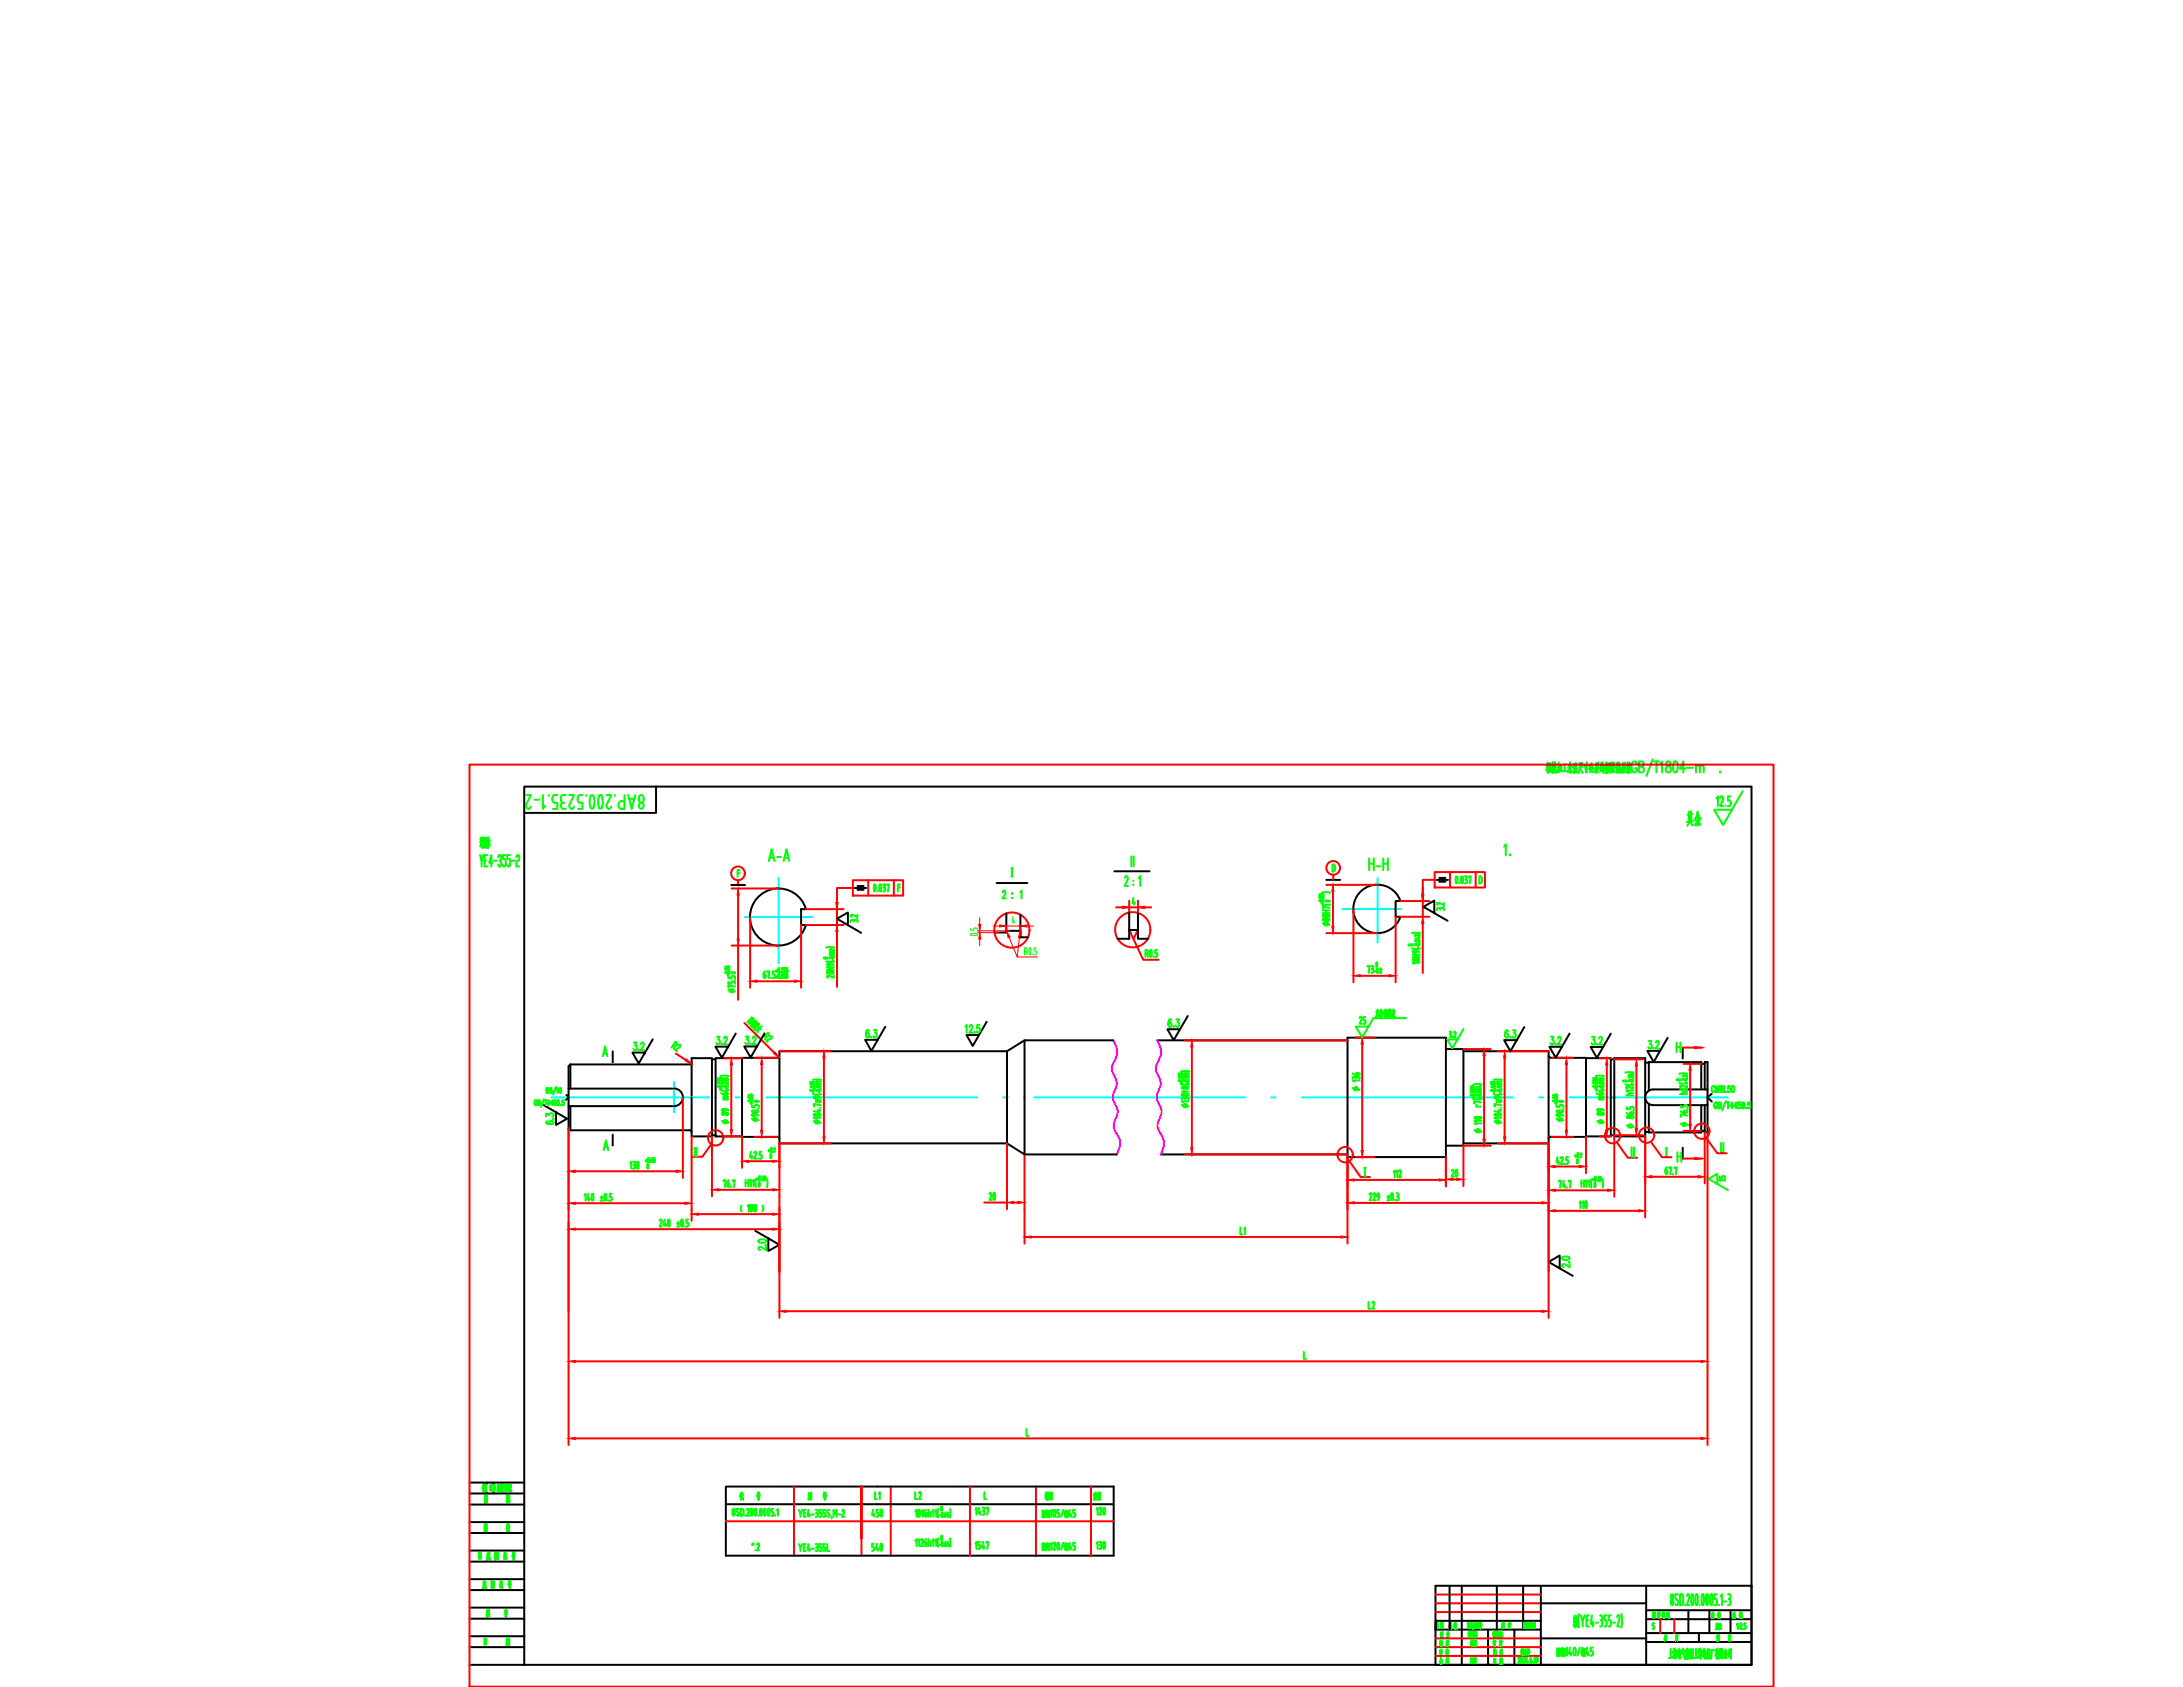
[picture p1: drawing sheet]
<svg xmlns="http://www.w3.org/2000/svg" width="279mm" height="216mm" viewBox="0 0 279 216" stroke-linecap="round" stroke-linejoin="round" font-family="sans-serif">
<defs><g id="words">
<text font-size="4.9" fill="#0f0" x="214.8" y="106.9">其余</text>
<text font-size="4.4" fill="#0f0" x="97.4" y="111.5">A-A</text>
<g font-size="4" fill="#0f0">
<text x="96.7" y="134.4">R2</text>
<text x="190.9" y="145.7" transform="rotate(-90 190.9 145.7)">110</text>
<text x="61" y="197.2">描 校</text>
<text x="61" y="193.7">描 图</text>
<text x="93.8" y="193.3">代 号</text>
<text x="139" y="193.3">重量</text>
<text x="61.4" y="208.1">签 字</text>
</g>
<g font-size="3.5" fill="#0f0">
<text x="194.4" y="110.8" transform="rotate(-90 194.4 110.8)">1.</text>
<text x="176" y="132.3" transform="rotate(-90 176 132.3)">25</text>
<text x="94.5" y="143.9" transform="rotate(-90 94.5 143.9)">89</text>
<text x="206.4" y="143.9" transform="rotate(-90 206.4 143.9)">89</text>
<text x="219.1" y="152.4">25</text>
<text x="111.1" y="193">L1</text>
<text x="116.4" y="193">L2</text>
<text x="135.8" y="193.3" transform="rotate(-90 135.8 193.3)">材质</text>
<text x="221.5" y="209.9" transform="rotate(-90 221.5 209.9)">见表</text>
<text x="61" y="211.7">日 期</text>
<text x="187.3" y="214.1">闫锋</text>
<text x="190.1" y="212" transform="rotate(-90 190.1 212)">杨晨</text>
<text x="212" y="211.3">共 页</text>
<text x="218.7" y="211.3">第 页</text>
</g>
<g font-size="3.1" fill="#0f0">
<text x="146.4" y="112.2" transform="rotate(-90 146.4 112.2)">II</text>
<text x="210.3" y="149.2" transform="rotate(-90 210.3 149.2)">II</text>
</g>
<text font-size="3.1" fill="#f00" x="221.9" y="148.9" transform="rotate(-90 221.9 148.9)">II</text>
<g font-size=".9" fill="#0f0">
<text x="92.8" y="142.5">89</text>
<text x="204.6" y="142.5">89</text>
</g>
<g font-size=".4" fill="#0f0">
<text x="215.5" y="142.2" transform="rotate(-90 215.5 142.2)">76.5</text>
<text x="179.2" y="154.2" transform="rotate(-90 179.2 154.2)">±0.3</text>
</g>
</g></defs>
<!-- layer: 11 -->
<g fill="none" stroke="#0f0" stroke-width=".25">
<path d="M198.1 98l-.2 .6M198.1 98.1l.1 .2M198.1 97.6v1.3M198.2 98h-.3M198.2 97.7l-.1 1.2M198.4 97.7v1.1h.1v-.2M198.4 97.7l-.2 .1M198.7 97.5v1.4M198.7 98l-.1 .6M198.7 98.1l.1 .1M198.8 97.9l-.2 .1M198.8 98.1v.8"/>
<path d="M198.9 98.1v.8M199 97.5l.2 1.4v-.3M199 98.3l-.2 .1M199 97.6l.1 .2M199.1 97.9l-.3 .1M199.1 98.1l-.1 .6M199.5 97.6l-.2 1.2M199.6 98.1h-.3M199.6 98l-.1 .8v-.1M199.7 98v.7M199.8 98l-.1 .1M199.8 98v.6h-.1"/>
<path d="M200.3 97.8v.9M200.5 97.8l-.5 .1M200.5 98.6l-.5 .1M201 98.2l-.4 .6M201 97.6v1.3M201 98.2l.1 .6h.2M201.1 97.9l-.3 .1M201.2 98.2l-.5 .1M201.3 98.1l.1 .2M201.4 97.7l.1 .2M201.5 98.1l-.1 .8-.1-.2M201.7 97.6v.3"/>
<path d="M201.7 97.9v.9M201.8 98.4h-.2M201.9 97.9h-.3M201.9 98.8l-.4 .1M202.2 97.6l-.1 1-.1 .4M202.2 98.2l.3 .7h.1M202.5 98.1l-.3 .1M202.5 97.7h-.3M202.5 97.6v.5M202.9 98.1v.3M203.1 97.5v1.4l-.1-.2M203.3 98h-.6"/>
<path d="M203.6 97.8l-.2 .7M203.6 98.1l-.1 .7M203.7 97.6l.2 .8h.1M203.7 98.4l.2 .4M203.8 98.7l-.3 .1M204.3 97.6v.3M204.4 98.5v.3M204.5 98.5h-.2M204.6 98.1h-.4M204.6 97.6l-.5 1.2M204.6 98.8l-.4 .1M204.6 97.9h-.4"/>
<path d="M204.6 98.3h-.4M204.9 97.9v.8M205 97.6l-.1 .4M205 98.3h-.1M205 98.6h-.1M205 98h-.1M205 97.9v.8M205.1 98.2l.1 .2M205.2 97.6l-.1 .5M205.3 97.9v1l-.1-.2M205.3 97.9l-.2 .1M205.6 97.5v1.5"/>
<path d="M205.6 98l-.2 .6M205.6 98.1l.1 .2M205.7 98h-.2M205.8 97.7l-.2 1.2M205.8 98.1l.2 .8h.1M205.9 97.7l-.2 .1M205.9 97.7v.4M206 98l-.3 1M206 98.1h-.2M206.2 97.6v1.3M206.3 97.6v.8l-.1-.1M206.3 97.6l-.1 .1"/>
<path d="M206.4 97.6v1.2l.1-.1M206.4 98.1l.3 .7M206.5 97.9h-.1M206.6 97.6v.5h-.2M206.6 97.6l-.2 .1M206.6 98.2l-.1 .2M206.9 97.9l-.1 .4M207 97.6l-.1 1.3M207.1 98.3v.6M207.1 97.7l-.1 1.1M207.2 98.3v.5M207.2 97.6v.2"/>
<path d="M207.3 98.3v.5M207.3 98l-.2 .1M207.3 97.8v.3M207.3 97.8l-.2 .1M207.3 98.5l-.2 .1M207.4 98.3h-.3M207.4 98.2l-.1 .7M207.7 97.6l.1 .3M207.8 98.5v.3M208 98.5h-.3M208 98.1h-.3M208 97.6l-.5 1.2"/>
<path d="M208 98.8l-.4 .1M208 97.9h-.4M208.1 98.3h-.5M208.3 97.5v1.4l-.1-.2M208.4 98.2l-.2 .2M208.4 97.9l-.2 .1M208.4 97.8v.3M208.5 97.9v.6l.2 .4M208.5 97.6l.1 .2M208.6 98.3l-.2 .7M208.7 97.8l-.3 .1M208.7 97.8v.2"/>
<path d="M208.8 98.3h-.4M209.5 97.8a.31 .31 0 0 0-.2-.3 .31 .31 0 0 0-.3 0 1.1 1.1 0 0 0 .1 1.3 .38 .38 0 0 0 .4-.5h-.2M209.8 98.1h.4a.34 .34 0 0 0 .2-.3 .34 .34 0 0 0-.2-.3h-.4v1.3h.4l.2-.2a.38 .38 0 0 0-.2-.5M211.5 97.2l-.8 2.1M211.7 97.5h.6M212 97.5v1.3M212.5 97.7l.2-.2v1.3M213.3 97.5a.4 .4 0 0 0 0 .4 .4 .4 0 0 0 .4 .2 .41 .41 0 0 1 .2 .5 .41 .41 0 0 1-.5 .2 .46 .46 0 0 1-.2-.5 .46 .46 0 0 1 .5-.3 .29 .29 0 0 0 .1-.3 .29 .29 0 0 0-.2-.2zM214.2 97.5h.3a.9 .9 0 0 1 .2 1.1l-.1 .2h-.2a1.13 1.13 0 0 1-.2-1.3zM215.7 98.4h-.7l.5-.9v1.3M215.9 98.3h.8M217.1 98.2l.2-.3 .2 .1 .1 .8"/>
<path d="M217.1 97.9v.9M217.6 98.2l.2-.3 .2 .1 .1 .8M220.2 98.7v.1M61.4 108.2l.4 .3M61.4 109.4l.2 .8v.7M61.5 107.3v.2M61.6 107.7l-.1 .6M61.6 107.7l-.2 .1M61.6 107.7v.5M61.7 107.2v.6M61.7 107.8h-.1M61.7 107.7v.4"/>
<path d="M61.7 108.1l-.1 .1M61.7 107.1l-.1 .2M61.8 107.5h-.2M61.8 109.4l-.2 .8M62 107.3l.2-.1v1.3l-.1-.2M62 107.2l-.1 1.2M62 110.2h.2M62.1 107.3v1.1M62.1 107.6h-.1M62.1 107.9h-.1M62.4 108.3l.1 .2M62.4 109.4h-.4v1.5h.4"/>
<path d="M62.5 107.2v1.3M62.6 107.2h-.2M62.6 107.6l-.3 .1M62.7 107.5v.2M62.7 108v.2M63 110.4h-.4l.3-1v1.5M63.2 110.2h.4M63.8 109.7l.1-.3h.2l.1 .5-.1 .3h-.2M64.1 110.2l.1 .2-.1 .5h-.2l-.1-.3M64.7 109.4h-.4v.5h.3l.1 .3v.4l-.1 .3h-.2l-.1-.3M65.3 109.4h-.4v.5h.3l.1 .3-.1 .7h-.2l-.1-.3M65.5 110.2h.4"/>
<path d="M66.1 109.7l.1-.3h.2l.1 .5-.1 .3h-.2l-.1 .2v.5h.4M94.4 111.7h.3M94.7 111.3h-.3v.9M108.9 117.2l.1 .1M109.2 117.1h-.2l-.1 .1M109.3 117.9l-.1-.1-.1-.1-.2 .1v.2M109.4 117.7l-.2 .2M109.5 117.7l.2 .1v.2M109.7 117.5h.1M109.7 117.1v.2l-.5-.2M111.9 114h.1M111.9 114l-.1-.5 .2-.3 .1 .3-.1 .5"/>
<path d="M112.3 114v.1M112.6 114h.1M112.6 114l-.1-.5 .2-.3 .1 .3-.1 .5M113 113.2h.2M113 114.1h.2M113.1 113.6h.1M113.1 113.2l.2 .2-.2 .2M113.1 113.6l.2 .2M113.3 113.9l-.2 .2M113.3 113.8v.1M113.5 113.3v-.1h.3l-.2 .9M114.9 113.6h.3"/>
<path d="M115.2 113.2h-.3v.9M128.3 114.2l.1-.2h.2l.1 .2a1.04 1.04 0 0 1-.4 .8h.4M129.4 112.2h.2M129.4 111.1h.2M129.5 111.1v1.1M129.5 114.3v.1zM129.5 114.9v.1zM130.6 114.2l.1-.2v1M144.3 112.6l-.3 .8h.4M145.8 112.4l.1-.3v1.3M170.7 111.5a.56 .56 0 0 0 0-.9h-.2v.9h.2M183.9 116.3v.2"/>
<path d="M184.2 115.5l-.3 .1 .1 .1 .1 .1M184.3 116.3v.1M184.5 116.2l-.2 .1-.2-.1-.2 .1M184.5 116.2h.1M184.6 116.2l.2 .1M184.8 116h.1M184.8 115.5v.3l-.6-.2M184.8 116.3v.2M186.5 112.2v.8M186.5 112.2h-.1l-.1 .5 .1 .3h.1M186.8 113v.1M187.2 112.2v.8"/>
<path d="M187.2 112.2h-.1l-.1 .3 .1 .5h.1M187.5 113.1h.1M187.5 112.2h.1M187.6 112.6h.1M187.6 112.1l.1 .2-.1 .2 .1 .1a.29 .29 0 0 1-.1 .5M188 112.3v-.1h.3l-.2 .9M189.7 112.8l-.1 .2h-.1M189.7 112.8l-.1-.6h-.3v.9h.2M220.9 103.1h.1M221.5 101.9h-.4v.6l.2-.1a.37 .37 0 0 1 .2 .5 .37 .37 0 0 1-.4 .2M223 101.3l-2.5 4.3-1.1-2h2.3M77.2 135.2l.2-1.3 .3 1.3"/>
<path d="M77.3 134.8h.4M81.1 133.4h.4l-.2 .4a.3 .3 0 0 1 .2 .4 .3 .3 0 0 1-.4 .2v-.2M81.7 134.3v.1M82 133.6a.2 .2 0 0 1 .3-.2 .2 .2 0 0 1 .1 .3l-.4 .7h.4M91.8 132.7h.3l-.2 .4a.29 .29 0 0 1 .2 .3 .29 .29 0 0 1-.3 .2l-.1-.1M92.4 133.6v.1v-.1M92.7 132.9v-.1a.2 .2 0 0 1 .3-.1 .2 .2 0 0 1 0 .4l-.4 .6h.5M111.2 132v-.2h-.2a.64 .64 0 0 0 .1 1 .29 .29 0 0 0 .2-.3 .29 .29 0 0 0-.4-.3l-.1 .3M111.5 132.7v.1v-.1M111.8 131.8h.4l-.2 .4a.29 .29 0 0 1 .2 .3 .29 .29 0 0 1-.4 .2v-.1M123.5 131.4l.2-.2v1M124.1 131.4a.2 .2 0 0 1 .2-.2 .2 .2 0 0 1 .2 .3l-.4 .7h.4"/>
<path d="M124.7 132.1h.1M125.4 131.2h-.3v.4a.29 .29 0 0 1 .3 .2 .29 .29 0 0 1-.3 .3l-.1-.1M146.6 122.1l.3-.1v-.2l-.1-.2h-.2v.9M146.8 122.1l.1 .4M147.2 122.4h.2M147.4 121.6v.8M147.4 121.6h-.2v.3v.5M147.6 122.4v.1M147.8 122.5h.2M148.1 121.6h-.3v.4h.3v.2l-.1 .2M149.9 130.6l-.2-.1a.64 .64 0 0 0 .1 .9 .33 .33 0 0 0 .1-.3 .33 .33 0 0 0-.2-.3l-.2 .3M150.2 131.3v.1"/>
<path d="M150.5 130.5h.4l-.2 .3a.3 .3 0 0 1 .2 .4 .3 .3 0 0 1-.4 .2v-.2M175.8 130.3h4.2M177.3 129.2l-.2 .6M177.4 129.7h-.2M177.4 129.9h-.2M177.4 129.5v.7v-.2M177.4 129.5l-.2 .1M177.5 129.3l-.4 .1M177.7 129.9l-.1 .2M177.7 129.2v.4M177.7 129.3l.1 .2M177.8 129.9v.2"/>
<path d="M177.8 129.2v.6M177.8 129.9l.1 .2M177.9 129.3l-.1 .2M177.9 129.9l.1 .2M177.9 129.2v.3h-.2M177.9 129.2l-.2 .1M178 129.6l-.3 .1M178 129.8h-.4M178.2 129.4l-.1 .7M178.3 129.8l.2 .3M178.4 129.2v.4M178.4 129.6l-.2 .1"/>
<path d="M178.4 129.6l-.2 .5M178.5 129.4l-.3 .1M178.5 129.3v.2M185.5 132l.2 .1 .1 .1-.2 .2M185.5 132.8h.2M185.6 132.4h.1M185.6 132.4l.2 .1M185.8 132.6l-.2 .1M185.8 132.5v.1M185.9 132.7v.1M186.1 132.2l.2-.1v.2M186.3 132.3l-.2 .5h.2"/>
<path d="M187.3 131.7l-1.4 2.5-.7-1.2h1.3M193 132v-.1l-.2-.1a.61 .61 0 0 0 0 1 .28 .28 0 0 0 .2-.3 .28 .28 0 0 0-.3-.2l-.1 .2M193.3 132.7v.1M193.6 131.8h.4l-.2 .4a.28 .28 0 0 1 .2 .4 .28 .28 0 0 1-.4 .1M198.5 132.7h.3l-.2 .4a.3 .3 0 0 1 .3 .3 .3 .3 0 0 1-.4 .2l-.1-.1M199.1 133.6h.1M199.4 132.9v-.1a.21 .21 0 0 1 .3 0 .21 .21 0 0 1 0 .3l-.3 .6h.4M203.8 132.7h.3l-.2 .4a.3 .3 0 0 1 .2 .3 .3 .3 0 0 1-.3 .2l-.1-.1M204.4 133.6h.1M204.7 132.9v-.1a.21 .21 0 0 1 .3 0 .21 .21 0 0 1 0 .3l-.4 .6h.5M211 133.2h.4l-.2 .4a.28 .28 0 0 1 .2 .4 .28 .28 0 0 1-.4 .1v-.1M211.6 134.1v.1"/>
<path d="M211.9 133.5l.1-.2a.22 .22 0 0 1 .3 0 .22 .22 0 0 1 0 .3l-.4 .6h.4M214.6 133.4v1.3M214.6 134h.5M215.1 133.4v1.3M69.9 142.9v-.4l.4 .2a.27 .27 0 0 1 .3-.2 .27 .27 0 0 1 .2 .4h-.1M70 143.5h-.1v.2a.64 .64 0 0 0 1-.1 .28 .28 0 0 0-.4-.2 .28 .28 0 0 0-.2 .4h.2M70.8 143.2h.1M77.3 147.2l.3-1.3 .3 1.3M77.3 146.8h.5M88.9 146.9h.3M88.9 147.9h.3M88.9 146.9v1"/>
<path d="M89.1 146.9v1M97.1 158.7l.5-.1 .4 .1v.2a.7 .7 0 0 1-.9 0zM98 159.3h.1M98 159.6v.4l-.4-.3a.26 .26 0 0 0-.4-.1 .26 .26 0 0 0-.1 .3l.2 .1M174.6 149.5h.2M174.6 150.5h.2M174.7 149.5v1M213.2 146.9h.2M213.2 148h.2M213.3 146.9v1.1M214.7 147.5v1.2M214.7 148h.5"/>
<path d="M215.2 147.5v1.2M200 160.9l.5-.1 .4 .1v.2l-.2 .1h-.6l-.2-.1zM200.9 161.5h-.1M200.9 161.7v.5a1.04 1.04 0 0 0-.8-.4l-.2 .1v.1l.3 .2M61.3 198.7v.8M61.4 198.8h.2v.7M61.4 198.7v.8M61.5 199.1h-.1M61.6 199.4h-.2M62.4 198.8l-.1 .8M62.4 199v.5M62.5 198.6v.2"/>
<path d="M62.5 199.5l.1 .1M62.5 199l.2 .6v-.2M62.5 199.3l-.1 .3M62.6 198.9l-.2 .2M62.7 199.2h-.3M62.7 198.8l-.3 .1M63.4 199.6v-.9v.9M63.4 199.5h.3M63.5 199l.2 .2M63.5 199.3l.1 .2M63.6 199.2v.1M63.6 198.8l-.1 .3"/>
<path d="M63.6 198.9h-.1M63.6 198.9l-.2 .4M63.7 198.7v.9M63.7 198.7l-.3 .1M64.5 199.3v.2M64.6 199.3l.2 .3-.1-.2M64.6 198.7v.1M64.6 198.9v.3M64.6 198.9h.1v.2M64.6 199.2l.1 .1M64.7 198.7v.2M64.7 199.1h-.1"/>
<path d="M64.8 199.3v.1M65.6 198.6v.4M65.7 199.1l-.1 .2 .2-.1M65.8 198.7h-.2M65.8 198.7v.2l-.2 .1M65.8 199.2l-.1 .4v-.1M65.9 199.1h-.4M96.3 197.5v.2M96.5 197.5l-.1 .2M96.7 198.4h.1M97 197.5l-.1 .2M97 197.5l.2 .1v.2"/>
<path d="M97.2 197.8l-.3 .6h.3M102.2 193.2l.2 .5 .3-.5M102.2 197.6l.2 .5 .3-.5M102.4 193.7v.4M102.4 198.1v.4M102.9 193.6h.2M102.9 198h.2M103.1 193.2h-.2v.9h.2M103.1 197.6h-.2v.9h.2M103.5 193.2l-.1 .7h.3M103.5 197.6l-.1 .7h.3M103.6 191.1l-.1 .6"/>
<path d="M103.6 193.7v.4M103.6 198.1v.4M103.6 191.1v.5M103.7 191.5v.4M103.7 191.1h-.2M103.7 191.3l-.2 .1M103.8 191.1v.4M103.8 191.7h-.3M103.8 191v.7v-.2M103.9 191.9h-.4M103.9 193.8h.3M103.9 198.2h.3"/>
<path d="M104.4 193.2l.2 .1 .1 .1-.1 .2h-.1M104.4 197.6l.2 .1 .1 .1-.2 .2M104.5 198h.1M104.5 193.6l.1 .1 .1 .2M104.5 198l.1 .1 .1 .2M104.7 193.9l-.1 .2h-.2M104.7 198.3l-.1 .1-.2 .1M105 193.6l.2 .2M105.1 193.2h-.2v.4h.1M105.1 197.6h-.2v.4l.2 .1 .1 .1M105.2 193.9l-.1 .2h-.2M105.2 198.3l-.1 .1-.2 .1"/>
<path d="M105.2 193.8v.1M105.2 198.2v.1M105.4 194.1h.1M105.4 198.5h.1M105.5 191v.3M105.5 193.6l.2 .3M105.5 198l.2 .3M105.5 191.4v.2M105.6 193.2h-.2v.4h.1M105.6 197.6h-.2v.4h.1M105.6 193.9l-.1 .2M105.6 198.3l-.1 .2"/>
<path d="M105.7 191.1h-.2M105.7 191.5l-.1 .5-.1-.2M105.7 191v.3M105.7 191.3h-.2M105.7 191.6h-.2M105.8 191.4h-.4M105.9 197.6v.9h.3M106.1 193.7a.23 .23 0 0 1 0 .4l-.2-.1M106.2 193.3l-.2-.1a.22 .22 0 0 0-.1 .4l.2 .2M106.5 194.1l-.1 .2M106.7 194.1v-.9l.2 .5 .2-.5v.9M107.3 193.8h.3"/>
<path d="M107.8 193.4v-.1h.2v.2M108.1 193.5l-.3 .6h.3M111.7 198l.2 .2M111.8 197.6h-.2v.4h.1M111.9 198.3l-.1 .1-.2 .1M111.9 198.2v.1M112.2 197.6l-.1 .7h.3M112.4 198.1v.4M112.7 197.6h.1a.65 .65 0 0 1-.1 .8M112.7 197.6v.8M124.8 193.1l.2-.1v.8M124.8 197.5l.2-.2v.9"/>
<path d="M125.3 197.7l.2 .2M125.3 193l-.1 .7h.3M125.4 197.3h-.2v.4h.1M125.4 193.5v.3M125.5 197.9l-.1 .3h-.2M125.8 193h.2v.1l-.1 .2 .1 .2M125.8 197.3l-.1 .7h.3M125.8 193.4h.1M125.9 197.8v.4M126 191v.9h.3M126 193.6v.2h-.2M126 193.5v.2"/>
<path d="M126.2 193.1v-.1h.3l-.1 .8M126.2 197.4v-.1h.3l-.1 .9M133.4 198.4h.4M133.4 197.5v.9M133.5 197.6v.6M133.6 198.1l-.1 .2M133.6 198.1l.1 .2M133.6 198v.1M133.7 197.6v.2h-.2M133.7 197.7h-.2M133.7 197.9h-.2M133.7 197.9v.2"/>
<path d="M133.8 197.5l-.4 .1M133.8 197.5v.9M134 197.8v.5l.1-.2M134 197.5l-.1 .4M134.1 197.6l-.1 .1M134.1 198l-.2 .1M134.1 197.8h-.2M134.1 197.6v.8M134.2 197.8l.1 .4M134.3 197.7l-.1 .5M134.3 197.5v.9v-.1M134.3 197.6h-.2"/>
<path d="M134.5 197.6l.1-.2v.9M134.9 197.4l.2 .2-.3 .7h.3M134.9 197.4l-.1 .2M135.4 197.5h.1M135.4 198.3h.1M135.4 197.5v.8M135.5 197.5v.8M136.1 197.4l-.3 .9M136.3 197.8v.5l.1-.2M136.4 197.5l-.2 .4M136.4 197.6l-.1 .1M136.4 198l-.2 .1"/>
<path d="M136.4 197.8h-.1M136.4 197.6v.8M136.5 197.8l.1 .4M136.6 197.7l-.1 .5M136.7 197.5v.9l-.1-.1M136.7 197.6h-.3M136.9 193.2l-.1 .7h.3M136.9 197.4l-.1 .7h.3M137 197.9v.4M137.5 193.6l.1 .2M137.6 193.2h-.2v.4h.1M137.6 197.4h-.2v.4l.2 .1v.2"/>
<path d="M137.6 193.9v.2h-.2M137.6 198.1v.2h-.2M140.4 197.5l.1-.2v.9M140.7 197.3h.1M140.7 198.2h.1M140.8 197.7h.1M140.8 197.3l.2 .2-.2 .2 .2 .2M141 197.9l-.2 .3M141.2 197.4h.2M141.3 197.4l-.1 .5 .1 .3 .1-.3v-.5M61.9 202.5l-.1 .8M62 202.6v.6"/>
<path d="M62 202.3v.2M62 203.1l.1 .1M62 202.6l.2 .7v-.3M62 203l-.1 .2M62.1 202.6l-.1 .1M62.2 202.8l-.2 .1M62.2 202.5h-.3M62.9 202.3v.9M63 202.6l.2 .3M63 203l.1 .1M63.1 202.9v.1M63.1 202.5l-.1 .2"/>
<path d="M63.1 202.6h-.1M63.2 202.5l-.3 .4M63.2 202.4v.8v-.1l-.3 .1M63.2 202.4h-.3M64 202.9v.3M64.1 202.9l.2 .3v-.1M64.1 202.4v.1M64.1 202.5v.4M64.1 202.9l.1 .1M64.2 202.5v.3h-.1M64.2 202.3v.3M64.2 202.6h-.1"/>
<path d="M64.3 202.9v.2M65.2 202.3v.3M65.2 202.7v.2M65.3 202.3v.3h-.1M65.3 202.4h-.1M65.3 202.9h-.2M65.3 202.9v.4l-.1-.2M65.4 202.7l-.4 .1M184.4 209.9v.8l.2-.5M184.4 210.2l-.1 .3M184.4 210.2v.1M184.4 210.1l-.1 .1"/>
<path d="M184.4 212.7l-.1 .2h.2M184.4 212.1l-.1 .5h.3M184.4 212.2l.2 .4M184.5 210.4l.1 .3M184.5 209.9v.1M184.5 210.2l-.1 .2M184.5 212.7v.2M184.5 212.5h-.1M184.5 210.2l.1 .1M184.6 210.1h-.2M185.2 209.9v.8l.2-.4M185.2 210.1l-.1 .4"/>
<path d="M185.2 210.2v.1M185.2 212.7v.1M185.2 212.2l-.1 .2M185.2 212.3v.1M185.3 212.4l.1 .3M185.3 212.4l-.2 .3M185.3 210.1l-.2 .1M185.3 212.7v.1M185.3 212.3h-.1M185.3 210.1v.2M185.3 209.9v.1M185.3 212.6h-.1"/>
<path d="M185.3 210.5l.1 .2M185.3 212.2v.2M185.3 212.3l.1 .1M185.3 212.7v.2M185.4 210.2l-.1 .3M185.4 212.9h-.3M185.4 210.1h-.1M185.4 212.3h-.1M191.4 212.3h-.2M191.4 212.3v.6M191.4 212.8h-.2M191.4 210v.2"/>
<path d="M191.4 210.1h-.2M192 210v.2M192 210.4l.2 .3M192 210.4l-.1 .3M192 212.2v.5M192 212.7v.2M192.1 209.9v.1M192.1 210.2v.4M192.1 212.7v.2M192.1 212.4l-.1 .1M192.1 212.6h-.1M192.1 212.2v.5"/>
<path d="M192.2 212.3l-.2 .1M192.2 212.7h-.2M192.2 210.2h-.2M192.2 210.4h-.1M192.2 212.6v.4M192.2 212.3h.1v.7l-.1-.1M192.2 210.1h-.2M192.2 212.4h.1M192.2 212.3v.3M192.2 210v.2M192.3 212.6h-.1M192.3 208.2v.1"/>
<path d="M192.3 207.6v.3M192.3 207.8v.1M192.4 207.9l.1 .3M192.4 208.2v.1M192.4 207.8h-.1M192.4 208.1h-.1M192.4 207.7l-.2 .5M192.4 207.8l.1 .1M192.4 208.2v.2M192.5 208.4h-.2M192.5 207.8h-.1M193.1 207.8h.2v.1"/>
<path d="M193.1 207.8v.1M193.1 207.9h.2l-.1 .1M193.2 207.6v.2M193.2 208v.4l-.1-.1M193.3 208.1h-.3M195 208.1l.3 .3M195.1 207.8v.3l.2-.1v-.2M195.2 207.7a.64 .64 0 0 1-.2 .7M195.2 207.9h-.1M195.3 207.8h-.2M195.3 207.7h-.3M195.4 207.8h.1l-.1 .2"/>
<path d="M195.4 207.9v.4M195.5 208.1l-.1 .2M195.5 208l.2 .4M195.6 207.6l-.1 .5M195.6 207.9l-.1 .5M195.7 207.9h-.1M195.8 207.7v.6M196 208h-.2M196 208.2l-.2 .1M196 207.8h-.2M196 207.7v.6M196.2 207.6v.5"/>
<path d="M196.2 208.2v.2M196.3 207.9h-.1M196.3 208h-.1M196.3 208.2v.1M196.3 207.6v.5M196.3 207.8h-.1M196.3 208.1l-.1 .1M196.4 208.1l-.1 .3M196.4 207.7v.4M196.4 207.7v.7v-.1M196.4 207.9h.1M196.4 208.1h.1"/>
<path d="M196.4 207.7v.1M211.6 207v-.7v.7M211.6 207h.2M211.7 206.6l.1 .1M211.7 206.8v.1M211.7 206.5h.1M211.7 206.7v.1M211.7 206.4l-.1 .2M211.8 206.5l-.2 .3M211.8 206.3v.7M211.8 206.4h-.2M212.2 206.3v.8"/>
<path d="M212.2 206.5l-.1 .3M212.2 206.6l.1 .1M212.3 206.3v.1M212.3 206.6h.1M212.3 206.5v.6M212.4 206.3v.2M212.4 206.5h-.3M212.4 206.8h-.1M212.8 206.3v.7M212.8 206.7v-.2l-.1 .3M212.9 206.5h-.2M212.9 206.9l.1 .2"/>
<path d="M212.9 206.7l-.1 .2M213 206.6v.4M213 206.7l.1 .2M213 206.4h-.1M213.1 206.5l-.2 .1M213.4 206.3v.1M213.4 206.6h-.1M213.4 206.5v.4M213.5 206.6v.4h.2l-.1-.2M213.5 206.8l-.1 .2M213.6 206.4h-.1M213.6 206.6h-.1"/>
<path d="M213.6 206.3v.3M217.2 211.5h-.1M217.3 212.1l-.5 .1M217.4 211.4v.2M217.4 211.1l.1 .2M217.5 211.5l-.1 .7v-.2M222.7 206.7l.1 .1M222.8 206.5l-.1 .3M222.8 206.6l-.1 .4M222.8 206.6h.1M222.8 206.5h-.1M222.9 206.5v.4"/>
<path d="M222.9 206.4v.7v-.1"/>
</g>
<!-- layer: 01 -->
<g fill="none" stroke="#000" stroke-width=".25">
<path d="M84 100.7v3.3h-16.9M93.6 113.3h1.8M102.5 119.6v.1M103.2 118.4a3.7 3.7 0 0 1-5.7 1.9 3.7 3.7 0 0 1 0-5.9 3.7 3.7 0 0 1 5.7 1.9l-.7 .1v2h.7M108.5 118.4v-1.6l-1.4 .8 3.1 1.8M109.4 113.6h1.5M109.7 113.9h.8M109.7 113.4h.8M127.6 113h3.9M130.6 120h1M142.6 111.5h4.5M144.5 116.8v3.3h-1.5"/>
<path d="M144.5 119h1.1M145.6 116.9v3.2h1.3M169.8 112.6h1.7M174.1 114.1a3.1 3.1 0 0 1 5.1 1.2h-.6v2h.6a3.1 3.1 0 0 1-4.6 1.6 3.1 3.1 0 0 1-.5-4.8zM183.6 116.9v-1.6l-1.4 .8 3.1 1.7M183.9 112.6h1.4M184.2 112.8h.8M184.2 112.4h.8M72.8 139.3h13.5M73 136.2v3.1M78.4 134.6v1.4M83.5 133l-1.8 3.1-.8-1.4h1.7"/>
<path d="M86.3 139.3a1.13 1.13 0 0 1 1.1 1.1 1.13 1.13 0 0 1-1.1 1.2h-13.5M88.5 135.4h2.6v10h-2.6M91.1 135.6h.5M94.2 132.3l-1.8 3.1-.8-1.5h1.6M95 135.4v10.1M95 135.4h-3.4v10h3.4M97.9 132.2l-1.8 3.1-.8-1.4h1.6M99.8 134.5v11.8M113.3 131.4l-1.8 3.1-.8-1.4h1.6M126.3 130.8l-1.8 3.1-.8-1.4h1.6M152 130l-1.8 3.1-.8-1.4h1.6M172.5 132.8h12.6"/>
<path d="M185.1 134.3h2.2M195.1 131.4l-1.8 3.1-.8-1.4h1.6M200.9 132.3l-1.8 3.1-.8-1.4h1.6M203 135.4h3.2v10h-3.2M206.2 132.3l-1.8 3.1-.8-1.4h1.6M206.2 135.6h.4M210.6 135.4h-4v10h4M210.6 136h.4M211 135.9h6.7M211.6 139.4a1.01 1.01 0 0 0-1 1 1.01 1.01 0 0 0 1 1M211.6 139.4h6.9M213.4 132.8l-1.8 3.1-.8-1.4h1.7"/>
<path d="M215.4 134.1v1.4M217.7 136.1h.5M218.2 135.9h.3M219.1 140l-.6 .4 .6 .6M69.5 141.4l3.1 1.8-1.4 .8v-1.7M72.5 140.1l.3 .3-.3 .4M73 141.6v3.1M78.4 145.2v1.4M91.1 145.3h.5M96.7 157.5l3.1 1.8-1.5 .8v-1.6M99.5 145.5h.2v.2M172.5 148.1h12.6"/>
<path d="M185.1 146.6h2.2M206.2 145.3h.4M210.6 144.9h.4M211 144.9h6.7M211.6 141.4h6.9M215.4 146.9v1.4M217.7 144.7h.5M218.2 144.9h.3M199.6 162.3v-1.6l-1.4 .8 3.1 1.8M60.1 189.7h7M60.1 192.6h7M60.1 191.1h7"/>
<path d="M60.1 196.2h7M60.1 194.8h7M60.1 199.9h7M60.1 198.4h7M92.9 190.2h49.6v8.9h-49.6zM92.9 192.5h49.6M60.1 213.1h164.1v-112.4h-157.1v112.4M60.1 203.5h7M60.1 202.1h7M60.1 207.2h7M60.1 205.7h7M60.1 209.4h7"/>
<path d="M60.1 210.8h7M183.7 208.6h13.5M183.7 202.9h40.5v10.2h-40.5zM183.7 207.4h13.5M185.5 202.9v5.7M187.1 202.9v10.2M191.6 202.9v5.7M193.8 208.6v4.5M194.9 202.9v5.7M197.2 202.9v10.2M210.7 202.9v10.2M210.7 209h13.5"/>
<path d="M210.7 210.1h13.5M210.7 206.1h13.5M210.7 207.2h13.5M216.1 206.1v2.9M217.4 209v1.1"/>
</g>
<!-- layer: 02 -->
<g fill="none" stroke="#f00" stroke-width=".25">
<path d="M60.1 97.9h166.9v118h-166.9zM94.5 112.7v.6M109.2 113.6h-2.1v2.8M109.2 112.6h6.4v2h-6.4zM111.1 112.6v2M114.4 112.6v2M170.6 112v.6M183.6 112.6h-1.5v2.7M183.6 111.6h6.5v2h-6.5zM185.6 111.6v2M188.9 111.6v2M215.4 134.1h2.5"/>
<path d="M91 146.4l-1.1 1.6h-1.2M172.7 148.6l1.4 2h1.2M211.3 146.1l1.4 2h1.2M215.4 148.3h2.5M92.9 194.7h49.6M101.6 190.2v8.9M110.3 196.9v-6.7v8.9M114 190.2v8.9M124.1 190.2v8.9M132.6 190.2v8.9M139.6 190.2v8.9M183.7 209.7h13.5"/>
<path d="M183.7 210.8h13.5M183.7 211.9h13.5M183.7 205.2h13.5M183.7 204.1h13.5M183.7 206.3h13.5M212.5 207.2v1.8M214.3 207.2v1.8"/>
<circle cx="94.5" cy="111.8" r=".88"/>
<circle cx="129.5" cy="119" r="2.25"/>
<circle cx="145" cy="119" r="2.25"/>
<circle cx="170.6" cy="111.1" r=".88"/>
<circle cx="91.6" cy="145.6" r=".98"/>
<circle cx="172.2" cy="147.8" r=".98"/>
<circle cx="206.4" cy="145.3" r=".98"/>
<circle cx="210.7" cy="145.3" r=".98"/>
<circle cx="217.8" cy="144.8" r=".98"/>
</g>
<!-- layer: 13 -->
<g fill="none" stroke="#0f0" stroke-width=".25">
<path d="M67.3 101.7h.6l-.5 1.2a.38 .38 0 0 0 0 .4 .38 .38 0 0 0 .4 .2l.1-.3M68.4 102.3h.6M69.5 101.7v1.8l.3-.4M70.3 101.7v.2M70.7 102.3v.2l.3 .2M70.7 102.2v.1M71 102.7h.3v.8h-.5M71.3 101.7l-.5 .1-.1 .3M71.8 102.3v.2l.3 .2a.4 .4 0 0 0-.3 .4 .4 .4 0 0 0 .3 .4h.3M71.8 102.2v.1M72.1 102.7h.1M72.4 101.7l-.5 .1-.1 .3"/>
<path d="M72.9 101.7h.6l-.6 1.2M72.9 102.9a.4 .4 0 0 0 .3 .6M73.5 103.2l-.1 .2-.2 .1M74.2 101.7a.53 .53 0 0 0-.3 .5 .53 .53 0 0 0 .3 .5M74.3 102.7h.2v.8h-.5M74.3 101.7h.2M75 101.7v.2M75.7 101.8h.2a1.65 1.65 0 0 1 0 1.7h-.2a1.79 1.79 0 0 1 0-1.7zM77 101.8a2.07 2.07 0 0 1 0 1.6M77 101.8h-.2a1.79 1.79 0 0 0 0 1.7l.2-.1M77.6 101.7h.6l-.5 1.2M77.7 102.9a.38 .38 0 0 0 0 .4 .38 .38 0 0 0 .4 .2l.1-.3"/>
<path d="M78.7 101.7v.2M79.9 101.7v1.8h-.4a.51 .51 0 0 1-.4-.5 .51 .51 0 0 1 .4-.5h.4M80.4 101.7l.5 1.8 .4-1.8M80.5 102.2h.7M81.9 102.8a.35 .35 0 0 1 .5 .3 .35 .35 0 0 1-.5 .4 .45 .45 0 0 1 0-.7zM81.9 101.8l.2-.1a.53 .53 0 0 1 .3 .5 .53 .53 0 0 1-.3 .5 .58 .58 0 0 1-.2-.9zM69.9 139.5h.3v-.2l-.3-.1v.7l.3-.1v-.1l-.1-.2M70.6 139.2h-.2v.3a.19 .19 0 0 1 .3 .2 .19 .19 0 0 1-.3 .1v-.1M71.2 139.1l-.4 1M71.2 139.4l.1-.2v.7M71.8 139.3a.32 .32 0 0 0-.3 .2 .32 .32 0 0 0 .2 .4 .18 .18 0 0 0 .1-.2 .18 .18 0 0 0-.2-.2v.2M219.5 139.2a.2 .2 0 0 0-.3-.2 .2 .2 0 0 0-.1 .3v.2a.2 .2 0 0 0 .1 .3 .2 .2 0 0 0 .3-.2"/>
<path d="M219.6 139.8v-.8l.2 .8 .2-.8v.8M220.3 139l-.1 .2a.45 .45 0 0 1 .3 .5 .22 .22 0 0 1-.3-.1 .22 .22 0 0 1 .1-.3l.2-.2-.1-.1zM220.7 139v.8h.3M221.4 139h-.2l-.1 .3a.22 .22 0 0 1 .4 .2 .22 .22 0 0 1-.4 .2v-.1M221.7 139h.1a.49 .49 0 0 1 0 .8l-.1-.2zM68.7 140.9l-.1-.1a.32 .32 0 0 0-.2 .3 .32 .32 0 0 0 .2 .3l.1-.2h-.1M68.8 141.1h.3v-.3h-.3v.6h.3v-.2l-.1-.1M69.6 140.7l-.3 1M69.7 140.8h.3M69.9 140.8v.6M70.4 141.2h-.3l.2-.4v.6M70.8 141.2h-.3l.2-.4v.6"/>
<path d="M71.2 141l-.2 .2a.17 .17 0 0 1-.1-.2 .17 .17 0 0 1 .2-.1v.5h-.2M71.5 140.8h-.1v.3a.18 .18 0 0 1 .2 .1 .18 .18 0 0 1-.3 .2v-.1M71.7 141.4h.1M72.2 140.8h-.2v.3a.18 .18 0 0 1 .2 .1 .18 .18 0 0 1-.3 .2v-.1M219.8 141.3a.19 .19 0 0 0-.3-.2 .19 .19 0 0 0-.1 .3v.2a.2 .2 0 0 0 .2 .3 .2 .2 0 0 0 .2-.3h-.2M219.9 141.5l.3-.1v-.3h-.3v.8l.3-.1 .1-.2-.2-.1M220.9 140.9l-.5 1.2M221 141.1h.3M221.2 141.1v.8M221.8 141.6h-.4l.3-.5v.8M222.3 141.6h-.3l.2-.5v.8M222.8 141.1h-.3v.3a.23 .23 0 0 1 .3 .2 .23 .23 0 0 1-.3 .2l-.1-.1"/>
<path d="M223.3 141.3l-.2 .3a.23 .23 0 0 1-.2-.3 .23 .23 0 0 1 .3-.2v.6l-.1 .2-.1-.1M223.5 141.8h.1M224 141.1h-.2v.3a.23 .23 0 0 1 .3 .2 .23 .23 0 0 1-.3 .2l-.1-.1M183.9 207.6v.8M183.9 208v-.1l-.1 .3M183.9 207.8l-.1 .1M184 208l-.1 .3M184 207.9v.5l-.1-.1M184 208l.1 .2M184.1 207.7h-.2M184.1 207.9h-.2M184.3 211.3l.3-.1-.1 .1"/>
<path d="M184.3 211.2v.2M184.3 211.4v.3M184.4 207.9v.3M184.4 209.2v-.1v.4M184.4 211.1v.1M184.4 211.3v.6M184.4 207.7l.1 .1M184.4 208.9l.1 .1M184.5 211.5h-.1M184.5 211.6h-.2M184.5 211.4h-.2M184.5 208.1l-.1 .2"/>
<path d="M184.5 209.4l-.1 .2M184.5 207.9l.1 .4h.1v-.1M184.5 208.9v.4l.1-.1M184.5 209.3l.2 .3M184.5 211.4v.3M184.6 208.9l.1 .2M184.6 208.9h-.1M184.6 209.2l-.1 .4M184.7 207.9h-.2M184.7 207.7l-.1 .2M184.7 207.7h-.2M185.1 211.1v.8"/>
<path d="M185.1 211.3v.3M185.1 211.4l.1 .1 .1-.1M185.2 208.9l.1 .1M185.3 209.1h-.1M185.3 209.1v.4M185.3 211.1v.1M185.3 211.3l-.1 .2M185.3 209.4l-.1 .1M185.3 211.6l.1 .2M185.4 211.5l-.2 .4M185.4 211.4l-.2 .3M185.4 211.2l-.3 .1"/>
<path d="M185.4 208.9v.7M185.5 209.1l-.2 .1M185.6 208l.2 .4M185.6 207.7l-.1 .5M185.7 207.9l-.1 .1M185.7 207.9l-.2 .5M185.7 207.7v.6M185.7 208l.1 .1M191.4 209.2l.1 .2M191.4 208.8l-.1 .1M191.4 211.1v.7l.1-.2M191.5 209l-.3 .1"/>
<path d="M191.5 211.3l-.1 .2M191.5 208.9l.1 .1M191.6 209v.4l-.1-.1M191.7 209v.5M191.7 209.3h.1M191.7 208.7l-.1 .4M191.8 209v.4M191.8 208.8v.1M191.8 209.1h-.1M191.9 209h-.2M191.9 209.4h-.2M192 211.2v.1"/>
<path d="M192 208.9v.6M192.1 211.3l-.1 .4v-.1M192.1 208.8l-.2 .3M192.2 208.8v.7h.1v-.2M192.2 211.1l-.1 .3M192.2 211.1v.1M192.2 211.3v.4M192.3 211.4h-.1M192.3 211.6h-.1M192.3 211.3h-.2v.5M192.3 211.7l-.2 .1M192.3 208.9l-.2 .3"/>
<path d="M194.3 212.2h.1l.1 .2M194.5 212.4l-.2 .5h.2M194.7 212.1a.57 .57 0 0 1 0 .7l-.1-.2zM194.7 211.4v.1h.1v-.1h-.1M194.8 211.6v.1M194.8 211v.3M194.8 211.5v.2M194.8 211.3h-.1M194.9 211.6l-.2 .1M194.9 211.2h-.2M195 211.3l-.1 .2M195 211.1l-.1 .2"/>
<path d="M195 211.5l-.2 .3M195 212.2h.1l.1 .2M195.2 212.4l-.2 .5h.2M195.2 211.3l-.1 .5M195.2 211v.3l.1 .5h.1M195.3 211.3l-.2 .1M195.4 212.1l-.1 .6h.3M195.5 212.5v.4M195.5 211.1v.4M195.6 211l-.2 .3M195.6 211.4v.4M195.6 211v.4h.1v-.2"/>
<path d="M195.7 211.1l-.1 .2M195.7 212.8v.1M195.8 211.5l-.4 .1M196 212.4h-.1v.4a.17 .17 0 0 0 .2-.2 .17 .17 0 0 0-.1-.1M196 212.1l-.1 .3M196.2 212.8v.1M196.4 212.3l.1-.2v.8M196.6 212.2h.2v.3h-.2zM196.8 212.5l-.1 .3M199.3 210.9v1.1M199.4 211.1v.6M199.5 211.5l-.2 .4"/>
<path d="M199.5 211.7l.1 .1M199.5 211.1h-.1M199.6 211.1l-.1 .2M199.6 211.3h-.2M199.6 211.4h-.2M199.6 211.3v.4M199.6 210.9v1h-.3M199.6 211h-.3M199.9 211.3v.6l.1-.2M199.9 210.9l-.1 .5M200 211.1h-.1M200 211.5l-.2 .1"/>
<path d="M200 211.3h-.2M200 211v1M200.1 211.2l.1 .5M200.2 211.2l-.1 .5M200.3 211v1l-.1-.2M200.3 211l-.3 .1M200.4 211.1l.2-.2v1M200.9 210.9l-.1 .7h.4M201 211.4v.5M201.4 210.9v.3v.6M201.4 210.9h.2M201.4 211.8h.2"/>
<path d="M201.5 207.3v1M201.5 206.8l-.1 .8M201.6 207.8l-.2 .2M201.6 207.6h-.2M201.6 210.9l.1 .6-.1 .3M201.6 207.1h-.2M201.7 207.4l.1-.1v.9M201.7 207.3v.9M201.8 206.8l-.1 1.3M201.8 207.7l-.1 .1M201.8 208.1h-.1M202.1 206.6l-.1 .8 .1 .9"/>
<path d="M202.2 210.9l-.3 1M202.3 206.7l.3 .7 .2-.7M202.5 211.3v.6l.1-.2M202.5 210.9l-.1 .5M202.6 207.4v.8M202.6 211.1h-.1M202.6 211.5l-.2 .1M202.6 211.3h-.2M202.6 211v1M202.6 211.2l.2 .5M202.8 211.2l-.2 .5M202.8 211v1v-.2"/>
<path d="M202.8 211l-.2 .1M203.1 207.3h.2M203.1 210.9l-.1 .7h.4M203.2 211.4v.5M203.4 206.7h-.3v1.5h.3M203.6 211.9h.2M203.7 211.3a.32 .32 0 0 1 0 .6M203.8 206.7l-.2 1.1h.4M203.9 210.9h-.3v.4h.2M203.9 207.5v.7M204.2 207.7h.3M204.8 206.7h.1"/>
<path d="M204.8 208.2h.1M204.9 207.3h.1M204.9 206.7a.38 .38 0 0 1 0 .6 .55 .55 0 0 1 0 .8M205.6 206.7h-.3v.6h.2a.47 .47 0 0 1-.2 .9M206.2 206.7h-.3v.6h.1a.47 .47 0 0 1-.1 .9M206.4 207.7h.3M207 207v-.2h.2l.1 .4M207.3 207.2l-.3 1h.3M207.5 206.6l.1 .8-.1 .9M213.8 204.9l.2-.3 .1 .1 .1 .4M213.8 205.1l.2 .3 .2-.3M213.9 205v.1"/>
<path d="M213.9 204.1l.1-.1a.38 .38 0 0 1 0 .6l-.2-.3zM214.4 205.3l.2 .1M214.5 204.6a.52 .52 0 0 1 .2 .7l-.1 .1M214.6 204a.4 .4 0 0 0-.1 .6M214.6 204l.2 .1M215.4 204.4l-.1-.3-.3-.1v1.4h.3l.1-.4M215.4 204.4v.6M215.7 205.4h.1M215.9 204.2l.1-.1 .1-.1 .1 .5M216.2 204.5l-.3 .9h.3M216.6 204a1.66 1.66 0 0 1 0 1.4l-.1-.7zM217.1 204h.1a1.66 1.66 0 0 1 0 1.4l-.2-.7z"/>
<path d="M217.6 205.4h.1M217.9 204a1.66 1.66 0 0 1 0 1.4l-.1-.7zM218.5 204a1.66 1.66 0 0 1 0 1.4l-.2-.7zM219 204a1.66 1.66 0 0 1 0 1.4l-.1-.7zM219.7 204h-.2v.6l.2 .1 .1 .4M219.8 205.1l-.1 .2-.2 .1M220 205.4h.1M220.2 204.3l.2-.3v1.4M220.6 205h.3M221.2 204h.1a.38 .38 0 0 1 0 .6M221.3 204.6l.1 .1 .1 .4M221.5 205.1l-.1 .2-.2 .1"/>
</g>
<!-- layer: 08 -->
<g fill="none" stroke="#0f0" stroke-width=".25">
<path d="M86.2 133.8h.3l.1-.1v-.3l-.2-.1-.4 .8M86.4 133.9l-.1 .4M87 133.7v.2l-.6 .5 .3 .1M87 133.7l-.2 .1M98.7 132.9l-.6 .3 .2 .2M117.2 197.2l.1-.2v.9M117.5 197.2l.1-.2v.9M117.9 197.1l.1-.1 .1 .2-.2 .7h.2M118.5 197.4l.1 .2M118.5 197.4h-.2l.1 .4h.2v-.2M118.5 197l-.2 .4M118.8 197.3h.3v.2"/>
<path d="M118.8 197v.9M119.1 197.5v.4M119.3 197.2l.2-.2v.9M119.7 197.2l.1-.2v.9M120.1 196.9l-.1 .5 .1 .6M120.1 193.1l-.1 .6 .1 .5M120.2 197.7h.2M120.5 197.1h.1M120.5 193.3h.1M120.5 197.1v-.6l.1 .2v.4M120.5 193.3v-.5l.1 .2v.3M120.5 197.9h.1"/>
<path d="M120.5 197.8l.1-.5 .1 .2-.1 .3M120.6 193.6a.37 .37 0 0 1 0 .5zM120.8 194.1h.1M120.8 197.9h.1M120.9 197.7l.1 .2 .1-.2M120.9 197.8v-.2h.1l.1 .2M121.1 197.3l-.2 .3M121.1 193.6l-.2 .2M121.1 194v-.2h-.2v.2M121.1 194l-.1 .1-.1-.1M121.2 197.7l.1 .2 .1-.2M121.2 194l.1 .1 .1-.1"/>
<path d="M121.4 197.3l-.2 .3M121.4 193.6l-.2 .2M121.4 197.7v-.1h-.2v.2M121.4 194v-.2h-.2v.2M121.4 194h.1M121.4 197.7v.1M121.6 196.9l.1 .5-.1 .6M121.6 193.1l.1 .6-.1 .5"/>
</g>
<!-- layer: 0 -->
<g fill="none" stroke="#000" stroke-width=".25">
<path d="M128.8 116.9v2.4M130.5 119.1l.1 .1M130.5 119.1h-1.6l-.1 .2h-1.5M130.6 117.1v2.9M88.3 136.2h-15.3l-.2 .2v8l.2 .3h15.3M88.5 136l-.1 .1-.1 .1M88.5 135.4v10M95 135.4h4.5M99.8 134.5h29.1M128.9 134.5l2.2-1.4v14.6l-2.2-1.4M128.9 134.5v11.8M131.1 133.1h11.4"/>
<path d="M148.1 133.1h24.4M172.5 132.8v15.3M185.1 132.8v15.3M187.3 134.3v12.3M187.3 134.5h10.9v11.8h-10.9M198.2 135.1l.1 .2 .1 .1M198.4 135.4h4.6v10.1h-4.6M218.5 135.9v9M88.3 144.6l.1 .1 .1 .2M95 145.5h4.5M99.8 146.3h29.1M131.1 147.7h11.8"/>
<path d="M148.5 147.7h24M198.4 145.5h-.1l-.1 .2M197.2 205.2h13.5M197.2 209.7h13.5"/>
</g>
<!-- layer: 05 -->
<g fill="none" stroke="#0ff" stroke-width=".25">
<path d="M95.3 117.4h8.7M99.7 112.3v11M171.8 116.3h7.5M176.3 112.4v8.2M86.3 138.5v3.8M70.6 140.4h20.2M98.1 140.4h27M128.4 140.4h.6M132.4 140.4h26.9M162.7 140.4h.6M166.6 140.4h27M197 140.4h.5"/>
<path d="M200.9 140.4h20.2"/>
</g>
<path d="M210.6 135.4v10M211 135.9v3.7M217.7 135.9v3.5M218.2 135.9v3.5M211 141.3v3.6M217.7 141.4v3.5M218.2 141.4v3.5" fill="none" stroke="#000" stroke-width=".25"/>
<!-- layer: 01 -->
<g fill="none" stroke="#f00" stroke-width=".25">
<path d="M93.6 113.7h6.1M94.5 114.6v5.6M96 117.4v9M102.5 118.4v8M103.2 116.4h4.8M103.2 118.4h4.8M107.1 114.7v.8M107.1 116.4v2M107.1 119.2v7.1M142.9 116.1h4.4M144.5 115.3v1.5M145.6 115.3v1.6"/>
<path d="M169.8 113.2h6.5M169.8 119.4h6.5M170.6 114.1v4.5M173.2 116.3v9.4M178.6 117.3v8.4M179.2 117.3h3.7M179.2 115.3h3.7M182.1 113.6v.9M182.1 115.3v2M182.1 118.2v6.3M92.8 135.4h2.2M93.6 136.3v8.3"/>
<path d="M93.6 121h6.1M94.5 121v7M96.8 125.6h4.9M97.5 136.2v8.5M99.8 134.5h6.5M105.5 135.4v10.1M151.7 133.1h20.8M152.5 134v12.9M174.1 124.9h3.7M174.3 133.6v13.6M187.3 134.3h3.5M189.9 135.1v10.7"/>
<path d="M191.7 134.5h6.5M192.6 135.4v10.1M198.2 135.4h3.1M200.5 136.2v8.5M204.8 135.4h1.4M205.7 136.3v8.3M206.6 135.6h3.7M209.4 136.4v8M215.5 136.1h2.2M216.3 137v6.9M72.8 144.4v10.4M72.8 156.5v11.4"/>
<path d="M73.6 154h14.1M73.6 149.9h13M73.6 157.3h25.3M87.4 140.4v10.3M88.5 145.4v10.8M89.4 155.4h9.5M91.1 145.4v7.7M92 152.3h6.9M92.8 145.4h2.2M95 145.5v4M95.8 148.6h3.1M96.6 145.5h2.9"/>
<path d="M99.8 154.5v8.3M106.3 146.3h-6.5v6.8M126 153.9h2.9M128.9 146.3v8.4M129.7 153.9h.6M131.1 147.7v7M151.7 147.7h20.8M172.5 148.1v6.7M173.3 153.9h24.1M173.3 151h10.9M173.5 148.1h2.4M185.1 148.1v3.7"/>
<path d="M185.9 150.9h.6M187.3 146.6v5.2M191.7 146.3h6.5v16.5M198.2 145.5h3.1M199.1 152.3h6.7M199.1 149.3h3M199.1 155h10.6M203 145.5v4.6M204.8 145.4h1.4M206.6 145.4v7.8M206.6 145.3h3.7M210.6 145.4v10.4"/>
<path d="M211.4 150.6h5.9M215.5 144.7h2.2M218.2 144.9v6.5"/>
</g>
<g fill="#f00" stroke="#f00" stroke-width=".13">
<path d="M152.4 146.9h.3l-.2 .8z"/>
<path d="M152.5 133.1l.2 .9h-.3z"/>
<path d="M173.2 124.9l.9-.2v.3z"/>
<path d="M177.8 124.7l.8 .2-.8 .1z"/>
<path d="M170.6 113.2l.1 .9h-.2z"/>
<path d="M170.5 118.6h.2l-.1 .8z"/>
<path d="M182.1 117.3l.1 .9h-.3z"/>
<path d="M181.9 114.5h.3l-.1 .8z"/>
<path d="M143.7 116l.8 .1-.8 .2z"/>
<path d="M145.6 116.1l.9-.1v.3z"/>
<path d="M94.5 113.7l.1 .9h-.3z"/>
<path d="M94.3 120.2h.3l-.1 .8z"/>
<path d="M96 125.6l.8-.2v.3z"/>
<path d="M101.7 125.4l.8 .2-.8 .1z"/>
<path d="M107 115.5h.3l-.2 .9z"/>
<path d="M107.1 118.4l.2 .8h-.3z"/>
<path d="M87.7 153.9l.8 .1-.8 .1z"/>
<path d="M72.8 154l.8-.1v.2z"/>
<path d="M86.6 149.8l.8 .1-.8 .2z"/>
<path d="M72.8 149.9l.8-.1v.3z"/>
<path d="M198.2 152.3l.9-.1v.3z"/>
<path d="M205.8 152.2l.8 .1-.8 .2z"/>
<path d="M202.1 149.1l.9 .2-.9 .1z"/>
<path d="M198.2 149.3l.9-.2v.3z"/>
<path d="M105.5 134.5l.1 .9h-.3z"/>
<path d="M105.3 145.5h.3l-.1 .8z"/>
<path d="M192.6 134.5l.1 .9h-.3z"/>
<path d="M192.4 145.5h.3l-.1 .8z"/>
<path d="M200.5 135.4l.1 .8h-.3z"/>
<path d="M200.3 144.7h.3l-.1 .8z"/>
<path d="M205.7 135.4l.1 .9h-.3z"/>
<path d="M205.5 144.6h.3l-.1 .8z"/>
<path d="M209.4 135.6l.2 .8h-.3z"/>
<path d="M209.3 144.4h.3l-.2 .9z"/>
<path d="M91.1 152.3l.9-.2v.3z"/>
<path d="M98.9 152.1l.9 .2-.9 .1z"/>
<path d="M95 148.6l.8-.1v.3z"/>
<path d="M98.9 148.5l.9 .1-.9 .2z"/>
<path d="M97.5 135.4l.1 .8h-.3z"/>
<path d="M97.3 144.7h.3l-.1 .8z"/>
<path d="M93.6 135.4l.1 .9h-.2z"/>
<path d="M93.5 144.6h.2l-.1 .8z"/>
<path d="M174.3 132.8l.2 .8h-.3z"/>
<path d="M174.2 147.2h.3l-.2 .9z"/>
<path d="M216.3 136.1l.2 .9h-.3z"/>
<path d="M216.2 143.9h.3l-.2 .8z"/>
<path d="M210.6 150.6l.8-.1v.2z"/>
<path d="M217.3 150.5l.9 .1-.9 .1z"/>
<path d="M172.5 153.9l.8-.1v.3z"/>
<path d="M197.4 153.8l.8 .1-.8 .2z"/>
<path d="M198.2 155l.9-.2v.3z"/>
<path d="M209.7 154.8l.9 .2-.9 .1z"/>
<path d="M172.5 151l.8-.1v.3z"/>
<path d="M184.2 150.9l.9 .1-.9 .2z"/>
<path d="M185.1 150.9l.8-.1v.3z"/>
<path d="M186.5 150.8l.8 .1-.8 .2z"/>
<path d="M189.9 134.3l.2 .8h-.3z"/>
<path d="M72.8 157.3l.8-.1v.2z"/>
<path d="M98.9 157.2l.9 .1-.9 .1z"/>
<path d="M88.5 155.4l.9-.1v.2z"/>
<path d="M98.9 155.3l.9 .1-.9 .1z"/>
<path d="M128.9 153.9l.8-.1v.2z"/>
<path d="M130.3 153.8l.8 .1-.8 .1z"/>
</g>
<g fill="none" stroke="#0f0" stroke-width=".25">
<path d="M145.1 114.9l-.2 .7h.4M145.2 115.4v.4M168.9 115.2v.1h.1h.4M168.9 115.2h.5M169.1 115.6h.3M169.1 114.5v.1M169.1 114.5h-.2v.1M169.2 115.8h.5h.6M169.2 114.2h.5h.6M169.2 114.4l-.1 .1M169.2 115.5v.2M169.2 114.4h.1"/>
<path d="M169.3 114.4l.1 .1M169.3 118.2l.9 .2M169.3 116.9h.9M169.3 116.5h.9M169.3 117.3h.8M169.3 117.3v-.1a.65 .65 0 0 1 .9 .1h-.1M169.3 117.6h.2l.2 .1-.2 .1h-.2zM169.4 115.2v.1M169.4 114.8v.1M169.4 114.8l-.4-.1-.2 .1 .2 .1h.4M169.4 115h.1M169.4 114.5v.1"/>
<path d="M169.5 118.1h.4l.1 .1-.1 .2h-.4l-.1-.2zM169.7 115.4h.5M169.7 115.4a.37 .37 0 0 1 .5-.1v.1M169.7 116.5v.4M170 117.6l.2 .1-.2 .1M170 117.6h-.3v.1v.1h.3M170.2 116.2l-.9-.2v.3h.1M180.7 119.4h.5h.6M181.1 119.7l.1-.1 .2 .1M181.1 119.7v.1M181.4 119.7v.1M181.5 119.6l-.1 .1"/>
<path d="M181.5 119.6h.1M181.6 119.6l.1 .1M181.6 120v.2l-.5-.1M181.7 119.7v.1M91.9 137.9v.2h.2l.1-.2h.1l.1 .1M91.9 138.6l.2 .1 .3-.1M91.9 139.1h.5M91.9 138.6h.5M92.1 138.3l-.2-.1v.2M92.1 139.3h.3M92.2 137.7l.5-.1 .6 .1M92.2 138.2l-.1 .1"/>
<path d="M92.2 138.2h.1M92.2 139.3v.1M92.3 138.2l.1 .1M92.4 139v.1M92.4 138.6v.1M92.4 138.8h.1M92.4 139l-.3-.1-.2 .1v.1M92.4 138v.1M92.4 138.3v.1M92.6 138.1v.1M92.7 139v.1M92.7 138.6v.1"/>
<path d="M92.7 139.1h.5M92.7 139l.3-.1 .2 .1v.1M92.7 138.6h.5M92.8 123.7v.1h.3v-.1M92.8 124.5h.5M92.8 124h.5M92.8 124.5a.33 .33 0 0 1 .5 0M92.8 124l.2 .1h.3v-.1M92.9 139.3h.3M92.9 138.1h.1M93 138l-.4 .1M93 138h.1"/>
<path d="M93 139.3v.1M93 123.7h.2h.1M93.1 124.7h.2M93.1 138l.1 .1M93.2 138.6l-.2 .1-.3-.1M93.2 124.7v.1M93.2 138.8h.1M93.2 125.7v.2h.4v-.1M93.2 125v.2h.4l.1-.2 .1-.1 .2 .1 .1 .2M93.2 138.3h-.6l.2 .1M93.2 126.7l.9 .2M93.2 138.1v.1"/>
<path d="M93.3 124.2h.1M93.4 123.7v.1M93.4 126.7h.5v.1v.1h-.5v-.1zM93.6 125.8l.3-.2 .2 .2M93.6 124.5h.5M93.6 124.4v.1a.33 .33 0 0 0 .5 0v-.1M94 125.4h.1M94.1 126.3l-.9-.2v.3h.1M94.1 125.8v.1M97.7 124.7l.1 .4h.2v-.2M97.7 124.7h.2M97.9 124.7l.1 .2"/>
<path d="M97.9 124.3l-.2 .4M98.2 124.4v-.1h.3l-.1 .9M98.7 125.1v.1M99.2 124.3h-.3v.4l.2 .1 .1 .1M99.2 124.9l-.1 .2-.2 .1M99.3 124.3h.2M99.3 125h.2M99.4 124.1v.3M99.4 124.9v.2M99.6 123.9v.3v.2h.1M99.6 124.7v.3v.2h.1M99.6 123.9h.1"/>
<path d="M99.6 124.7h.1M99.7 123.9v.5M99.7 124.7v.5M99.9 124.4h.1M99.9 125.2h.1M100 124l.2-.1v.2M100.1 124.7l-.1 .3 .1 .2 .1-.2v-.3M100.1 124.7h.1M100.2 124.1l-.2 .3h.2M100.3 123.9h.2l-.1 .2M100.3 124.7h.2l-.1 .5M100.4 124.1l.1 .2"/>
<path d="M100.5 124.3l-.2 .1M100.5 124.3h.1M100.7 124.7l-.1 .3 .1 .2 .1-.2v-.3M100.7 124.7h.1M100.8 123.9h-.2v.2l.2 .2M100.8 124.3l-.2 .1M100.8 124.3h.1M103.7 139.5v.1M103.7 138.5v.1h.2h.3v-.1M103.7 139.6h.5M103.7 139.5h.5M103.7 138.5h.5"/>
<path d="M104 139h.3M104 138.2l.6-.1 .5 .1M104.1 139.8v.1M104.1 139v.2l-.4-.1M104.2 139.5v.1M104.2 139.3h.1M104.3 138.8h-.6l.1 .1M104.5 139.6h.5M104.5 139.5h.5M104.5 139.5v.1M104.8 138.8l-.1 .1-.2-.1 .3-.1 .3 .1M104.8 139h.3"/>
<path d="M104.8 138.7v.1M104.9 139.8v.1M104.9 139v.2l-.4-.1M105 139.5v.1M105 139.3h.1M105.1 138.5l-.6-.1 .1 .1M105.5 122.7h.4M105.5 122.6h.4M105.5 122.6v.1M105.7 123l.6 .1 .5-.1M105.7 121.3l.6-.1 .5 .1M105.8 123.8h.9l-.9 .4h.9"/>
<path d="M105.9 124.4h.8M105.9 124.4v.2h.2h.6M105.9 122.6v.1M106.1 124.9h-.2v.2h.1M106.2 122.6v-.1h.2h.3v.1M106.2 122.2a.38 .38 0 0 1 .5-.1v.1M106.2 122.6h.5M106.2 122.2h.5M106.3 123.5l-.3 .1-.2-.1a.63 .63 0 0 1 .9 0M106.3 123.3v.2M106.6 121.8l-.2 .1h-.2v-.1M106.6 122.8v.1"/>
<path d="M106.6 121.8h.1M106.6 121.8l.1 .1M106.7 124.4v.2M106.7 124.9v.2l-.5-.2M106.7 122.4h.1M106.7 121.5v.1l-.4-.1h-.1l.1 .1M150.9 137.4v.1h.2v-.1M150.9 138.3h.5M150.9 138.3l.1 .1 .4-.1M150.9 137.6l.2 .1h-.2zM151.1 137.4l.1-.1 .2 .1M151.1 138.6h.2"/>
<path d="M151.2 138.8l.5 .1 .5-.1M151.2 137.1h.5h.5M151.2 137.8l-.1-.2h.2v.2M151.2 138.5v.2M151.2 137.8h.1M151.3 139.7h.8M151.3 139.1h.1l.2 .1-.2 .1h-.1zM151.4 138.1h.1M151.4 137.9h-.5l.1 .1M151.4 137.4v.1M151.6 139.6v.2M151.6 138.3h.5"/>
<path d="M151.6 138.3l.2 .1 .3-.1M151.8 139.1h-.1v.2a.29 .29 0 0 0 .4-.1l-.2-.1M151.8 139.1h.1M151.8 138.6h.3M152 138.5v.2M152.1 138.1h.1M152.1 137.9h-.5l.1 .1M152.1 137.6v.2l-.4-.2-.1 .1 .1 .1M152.1 137.3v.2l-.4-.2-.1 .1 .1 .1M173.1 137.4l.4 .2M173.1 139.3l.9 .2M173.4 139.2h.4v.2v.1h-.4l-.1-.1z"/>
<path d="M173.5 137.9l.1-.1h.2h.2v.3M173.5 137.4l.1-.1h.2l.2 .1-.2 .2h-.3v-.1M173.5 138v-.2h-.2h-.1l-.1 .3M174 138.3h-.9l.2 .1M175 123.7v-.1h.3l-.1 .9M175.5 123.6l.2 .1 .1 .1-.1 .2M175.5 124.5h.2M175.6 124h.1M175.7 124l.1 .2M175.8 124.2l-.1 .3M175.9 124.3h.2M176.2 123.7h.1"/>
<path d="M176.2 124v.3v.2h.1M176.2 124h.1M176.3 123.2v.5M176.3 123.2h-.1l-.1 .1 .1 .4M176.3 124v.5M176.5 124.5h.1M176.6 124h.2v.1M176.8 124.1l-.2 .4h.2M180.3 120.9h.5a.4 .4 0 0 1-.5 0zM180.7 121.4l.5 .1 .6-.1M180.8 122.2h.9l-.9 .3h.9M180.8 122.7h.2l.2 .1-.2 .2-.2-.1z"/>
<path d="M181 121.7l-.2 .1 .2 .1M181 121.7h.3M181 122h.1M181.1 120.8h.2h.4a.42 .42 0 0 1-.6 .1zM181.1 120.4a.44 .44 0 0 1 .6 0M181.1 120.5h.6M181.3 121.7l.4 .2M181.3 121.7l-.1 .2h-.1M181.4 123l-.2-.2 .2-.1 .3 .1-.2 .2M181.4 123h.1M181.4 120h.3M181.5 121.1v.2"/>
<path d="M181.7 120.7h.1M181.7 123.2h-.9l.2 .1M188.2 139.3h.2v.2h-.2zM188.3 139l-.1 .2h.2l.1-.1M188.3 139h.2M188.5 139l.3 .1M188.5 139v.1M188.6 138.8l.5-.1 .5 .1M188.6 139.5l-.1-.1 .2-.1 .1 .1-.2 .1M189.3 139h.2M189.4 139.3l-.1 .2h-.3v-.2M189.4 139.3h.1"/>
<path d="M189.4 139.3l.1 .1M189.4 139v.2l-.4-.1M190.8 138.5v.1M190.9 138.5h.4M191.1 139h.3M191.2 138.2l.5-.1 .5 .1M191.3 139v.2l-.5-.1M191.3 138.5l.1 .1h-.2h-.3M191.3 139.3h.1M191.4 138.8h-.6l.2 .1M191.7 138.7l-.1 .1 .1 .1M191.7 138.7h.2"/>
<path d="M191.7 138.9h.1M191.9 138.7l.3 .1M191.9 138.7l-.1 .2M191.9 139h.3M192 139v.2l-.4-.1M192.2 139.3h.1M192.2 138.5l-.6-.1 .1 .1M203.9 137.9v.2h.3v-.2h.1l.2 .2M203.9 139v.1M203.9 138.6v.1M203.9 139.1h.5M203.9 139l.4-.1 .1 .1v.1"/>
<path d="M203.9 138.6h.5M204.2 139.3h.2M204.2 138.3h.1M204.2 138.3l-.2-.1-.1 .2M204.2 137.7l.6-.1 .5 .1M204.3 138.2l-.1 .1M204.3 139.3v.1M204.3 138.2h.1M204.3 138.2l.2 .2M204.4 138.6l-.1 .1-.4-.1M204.4 138.8h.1M204.7 138.1v.1"/>
<path d="M204.7 139.1a.38 .38 0 0 1 .5-.1v.1M204.7 138.6l.2 .1 .3-.1M204.7 139.1h.5M204.7 138.6h.5M204.9 139.3h.3M204.9 138.1h.1M205.1 138l-.4 .1M205.1 139.3v.1M205.1 138h.1M205.1 138l.1 .1M205.2 138.8h.1M205.3 138.3h-.6l.1 .1"/>
<path d="M205.3 138.1v.1M207.7 138.3h.5M207.7 138.3v.1h.2h.3M208 138.8l.6 .1 .5-.1M208 137.3l.6-.1 .5 .1M208.2 138.3v.1M208.4 139.1h-.2v.2h.1M208.5 137.5v.1h.2M208.5 138.2h.5M208.5 138.2v.1l.2 .1 .3-.1v-.1M208.7 137.9h.1M208.8 137.8h-.1h-.2v.1"/>
<path d="M208.8 137.5l-.1 .1M208.9 137.8h.1M208.9 138.5v.2M208.9 137.5h.1M208.9 137.5l.1 .1M209 139.9h-.5l-.1 .3M209 139.6h-.8l.1 .1M209 139.1v.2l-.6-.2M209 138.1h.1M209 137.6h.1M209 137.9h.1M214.6 138.1v.1"/>
<path d="M214.6 138.2h.5M214.9 138.6l.6 .1 .5-.1M214.9 137.4h.6h.5M215 139.1l.2 .1M215.1 138.1v.1l-.1 .1-.4-.1M215.3 138.9h-.2l-.1 .1M215.3 139.9v.1M215.4 137.7l.1-.1 .1 .1M215.4 137.7v.1M215.4 138.1v.1h.2h.3M215.4 138.1h.5M215.6 137.7v.1"/>
<path d="M215.7 137.6l-.1 .1M215.8 137.6h.1M215.8 138.4v.1M215.8 137.6l.1 .1M215.9 138.1v.1M215.9 137.9h.1M215.9 139.7h-.4l-.2 .2M215.9 139.4h-.9l.2 .1M215.9 138.9v.3l-.6-.3M215.9 137.7v.1M74.8 153l.2-.2v.9M75.3 152.8l-.1 .7h.3"/>
<path d="M75.4 153.3v.4M75.8 153.6h.1M75.9 152.8v.8M75.9 152.8h-.1l-.1 .3 .1 .5M76.9 153.7h.2M76.9 153.3h.2M77 153.1v.4M77.4 153.6h.2M77.4 153.6v-.5l.1-.3 .1 .3-.1 .5M77.8 153.6v.1M78.3 152.8h-.3v.4h.3v.2M78.3 153.5v.1l-.3 .1"/>
<path d="M78.3 153.4v.1M80.7 148.9l.1-.2v.9M81 148.7h.2l.1 .2-.1 .1-.1 .1M81.1 149.1h.1l.1 .3-.1 .1-.2 .1M81.6 149.5h.1M81.7 148.7v.8M81.7 148.7h-.1l-.1 .3 .1 .5M82.6 148.6h.2M82.7 148.4v.3M82.9 149.5l-.1-.3 .1-.2 .1 .2v.3M82.9 149.5h.1M82.9 148.2v.4l.1 .1 .1-.1-.1-.4"/>
<path d="M82.9 148.2h.1M83.2 148.7v.1M83.4 148.4a.13 .13 0 0 1 .1 .2 .13 .13 0 0 1-.1 .1l-.1-.1M83.4 148.4v.2M83.5 148.2l-.2 .2M83.7 148.2l.1 .1-.1 .1M83.7 148.8h.1M83.7 148.4h.1M83.7 148.4l.1 .2-.1 .1M84.4 156.2l.2-.1 .1 .2-.3 .7h.3M85.1 156.1l-.2 .7h.4M85.2 156.6v.4"/>
<path d="M85.6 156.1h.1v.3v.5l-.1 .1-.1-.3zM86.7 157h.2M86.7 156.6h.2M86.8 156.4v.4M87.2 156.1h.1a.65 .65 0 0 1-.1 .9v-.1M87.2 156.1v.8M87.6 156.9v.1M88 156.5l.1 .2M88.1 156.1h-.3v.4h.2M88.1 156.7v.2l-.3 .1M92.6 151.2v-.2h.3l-.1 .9M93.1 151.4v.5h.2l.1-.3"/>
<path d="M93.1 151.4h.1M93.2 151.4l.1 .2M93.3 151l-.2 .4M93.6 151.9h.1M93.8 151.2v-.2h.3l-.2 .9M94.9 154.3a.7 .7 0 0 0 0 .7M95.4 151v.8M95.4 151.4h.4M95.7 154.4l.1-.2v.9M95.8 140.1v.2h.2v-.1M95.8 151v.8M95.8 140.9h.5"/>
<path d="M96 151.2l.1-.2v.8M96 141.2h.3M96.1 147.4l-.1 .7h.3M96.1 154.2h.1l.1 .3-.1 .5-.2-.3zM96.1 140.1l-.1 .1M96.1 140.1h.1M96.1 141.1v.2M96.2 140.1l.1 .1M96.2 141.4v.3h.4v-.2M96.2 147.9v.4M96.2 143.2l.9 .2M96.3 142.2h.8"/>
<path d="M96.3 142.1v.2M96.3 140.8h-.3l-.2 .1M96.3 140.4h-.3l-.2 .1h.2h.3M96.3 140.9h.1M96.3 140.4v.1M96.3 140.7h.1M96.3 151.2l.2-.2v.8M96.3 140.2v.1M96.4 142.6l-.2 .1 .2 .1M96.4 142.6h.3v.2h-.2M96.4 142.9h.1M96.5 143.1h.4v.2v.1h-.4l-.1-.1z"/>
<path d="M96.6 154.2h.1l.1 .3-.1 .5h-.1M96.6 141h.5M96.6 140.9h.3h.2v.1M96.6 154.2v.8M96.6 140.9v.1M96.7 147.4l.1 .2-.3 .7h.3M96.7 147.4l-.2 .2M96.7 142.6l.4 .2M96.7 150.9v.5v.5M96.8 141.4l-.2 .1M96.8 141.4l.3 .1M96.8 150.9h.2"/>
<path d="M96.9 150.8v.2M97 148.3h.1M97 142.1l.1 .2h-.3h-.5M97 141.9h.1M97.1 141.5v.2M97.1 151.3a.37 .37 0 0 1 .1 .6l-.1-.2zM97.2 151l-.1-.3 .1-.2 .1 .2v.3M97.2 151h.1M97.5 151.1h.1M97.5 147.4h-.3v.4h.3v.3M97.5 148.1v.1l-.3 .1M97.6 154.3a.7 .7 0 0 1 0 .7"/>
<path d="M97.6 150.7l.1-.2v.6M97.8 150.7l.1-.2 .1 .2M97.8 150.7l.1 .1M97.8 150.7h.1M97.9 150.8h.1M98 150.8l-.2 .3M98 150.7v.1M98.2 150.9v.5v.5M98.3 147.3h.2M98.4 147.2v.2M98.6 147.7v.3l.1 .2v-.5M98.6 147.7h.1"/>
<path d="M98.7 146.9h.1v.2l-.1 .3-.1-.2zM99 147.4h.1M99.1 147l.1-.1v.5M104 140l.6 .1 .5-.1M104.1 143.5l.9 .2M104.2 142.6l.2-.1 .6 .1a.65 .65 0 0 1-.9 .1zM104.4 143.4h.4l.1 .2-.1 .1h-.4l-.1-.1zM104.6 140.5l-.3 .1-.2-.1a.65 .65 0 0 1 .9 0M104.6 142.1h.4M104.6 140.3v.2M104.7 140.8l.1 .2h.2v-.2h-.4h-.1l-.1 .3M104.8 142v.3l-.7-.1"/>
<path d="M105 141.8h.1M105 143h-.9l.3 .2M105 141.4l-.9-.1v.3h.1M126.8 152.7l.1 .1v.2M126.8 152.7l-.2 .1M126.9 153l-.3 .6h.3M127.2 152.7h.1l.1 .3-.1 .5h-.1M127.2 152.7v.8M151.2 140.1l.6-.1 .3 .1a.65 .65 0 0 1-.9 0zM151.3 141.4l.8 .2M151.5 141.4h.4l.1 .1-.1 .2h-.4l-.1-.2zM151.6 140.6l.2-.1h.3v.3"/>
<path d="M151.6 140.7v-.2h-.2h-.1v.3M152.1 140.9h-.8l.1 .2M175.3 152.9v-.1l.2-.1v.3M175.5 153l-.2 .6h.3M175.8 152.9v-.1l.2-.1v.3M176 153l-.2 .6h.2M176.4 153.2l-.1-.2 .1-.3a.63 .63 0 0 1-.1 .9M176.4 153.2h.1M177.6 153.2h.2M177.6 153.6h.2M177.7 153v.4M178.1 153.5h.1"/>
<path d="M178.2 152.8v.7M178.2 152.8h-.1l-.1 .2 .1 .5M178.4 150l.1-.2v.9M178.5 153.6h.1M178.7 150l.2-.2v.9M178.7 152.7l.3 .1v.3h-.1M178.8 153.1h.1M178.9 153.1l.1 .2M179.1 149.9v-.1h.2v.3M179.3 150.1l-.2 .6h.2M185.8 149.9l.1-.2 .2 .2-.3 .7h.3M186.5 149.7v.8"/>
<path d="M186.5 149.8l-.1-.1-.1 .6 .1 .2h.1M198.8 140.1v.2h.2v-.1M198.8 140.9h.5M199 141.2h.3M199.1 140.1l-.1 .1M199.1 141.1v.2M199.1 140.1h.1M199.2 140.1l.1 .1M199.2 141.4v.3h.4v-.2M199.2 143.2l.9 .2M199.3 142.2h.8M199.3 142.1v.2"/>
<path d="M199.3 140.8h-.3l-.2 .1M199.3 140.4h-.3l-.2 .1h.2h.3M199.3 140.9h.1M199.3 140.4v.1M199.3 140.7h.1M199.3 140.2v.1M199.3 148.1l-.1 .7h.4M199.4 142.6l-.2 .1 .2 .1M199.4 142.6h.3l-.1 .2h-.1M199.4 142.9h.1M199.5 143.1h.4v.2v.1h-.4l-.1-.1zM199.5 148.6v.4"/>
<path d="M199.5 151.2v-.1h.3l-.1 .9M199.6 141h.5M199.6 140.9h.3h.2v.1M199.6 140.9v.1M199.7 142.6l.4 .2M199.8 148.2l.1-.1 .1 .2-.3 .7h.3M199.8 141.4l-.2 .1M199.8 141.4l.3 .1M200 142.1l.1 .2h-.3h-.5M200 141.9h.1M200.1 141.5v.2M200.2 151.1l-.2 .7h.4"/>
<path d="M200.2 148.9v.1M200.3 151.6v.4M200.4 149h.2M200.6 152h.1M200.7 148.1h-.3v.4h.3v.2l-.1 .2M200.8 151.2v-.1h.3l-.2 .9M201.6 147.9h.2M201.7 147.8v.3M201.8 148.4v.5M201.9 148.4l.1 .3-.1 .2M201.9 147.6v.5M201.9 147.6h.1"/>
<path d="M202 147.6l.1 .3-.1 .2h-.1M202.2 153.9l.1-.2v.9M202.2 148.1h.1M202.3 147.7l.1-.1v.5M202.4 151v.9M202.4 151.4h.3M202.5 153.9l.1-.2v.9M202.7 151v.9M202.9 154.6h.2M202.9 154.6l-.1-.6 .2-.3 .1 .3-.1 .6M202.9 151.2l.2-.2v.9M203.3 151.2l.1-.2v.9"/>
<path d="M203.7 150.9l-.1 .6 .1 .5M203.8 151h.2M203.9 150.8v.3M204.1 151.4a.37 .37 0 0 1 0 .5zM204.1 151.1h.1M204.2 151.1v-.5l.1 .2-.1 .3M204.4 151.1v.1M204.6 150.7v-.1v.6M204.7 150.7l.1-.1 .1 .1M204.8 150.7v.2M204.9 150.9h.1M204.9 150.9l-.1 .3"/>
<path d="M204.9 150.7v.2M205.1 150.9l.1 .6-.1 .5M208.2 140.2h.8M208.2 142.4l.4 .2M208.2 141.7v.2h.4v-.1M208.2 144l.9 .2M208.3 142.9l.1-.1 .2 .2-.2 .1h-.1zM208.4 144h.5v.1v.2h-.5v-.2zM208.6 142.5l.1-.1h.3v.2h-.1M208.6 142.5v.1h.3M208.8 142.8l-.1 .1v.2a.29 .29 0 0 0 .4-.1l-.2-.2M208.8 141.6l-.2 .2"/>
<path d="M208.8 142.9h.1M208.8 141.7h.1M208.9 141.6l.1 .1 .1 .2M209.1 142.2h.1M213.1 149.8h.2M213.3 149.8h.1v.3l-.1 .2-.2-.2v-.3M213.4 149.4l-.3 .4M213.6 149.5v-.1h.3l-.1 .9M214.1 150.2v.1M214.3 149.5v-.1h.3l-.1 .9M215 140h.9M215.1 142.2l.4 .2"/>
<path d="M215.1 143.8l.9 .2M215.3 143.8h.5v.1v.1h-.5v-.1zM215.5 142.3v.1M215.7 142.1l.2 .1v.2h-.4M215.7 141.5h.1M215.8 141.4l.2 .2M215.9 141.9h.1M216 142.8l-.9-.2v.3h.1M216 141.6v.1"/>
</g>
<!-- layer: 07 -->
<path d="M142.5 133.1a2.36 2.36 0 0 1 0 2.9 1.58 1.58 0 0 0 .2 1.8 1.91 1.91 0 0 1-.2 2.1 1.63 1.63 0 0 0 .3 1.6 1.97 1.97 0 0 1-.2 2.1 1.88 1.88 0 0 0 .5 1.8 2 2 0 0 1-.1 2.1l-.1 .2M148.1 133.1a2.31 2.31 0 0 1 0 2.9l-.1 .3a1.58 1.58 0 0 0 .3 1.5l.1 .3a1.71 1.71 0 0 1-.1 1.6 1.9 1.9 0 0 0 .2 2 1.66 1.66 0 0 1-.1 1.6 1.51 1.51 0 0 0 .2 1.8 2.29 2.29 0 0 1-.1 2.6" fill="none" stroke="#f0f" stroke-width=".25"/>
<!-- layer: 02 -->
<g fill="#f00" stroke="#f00" stroke-width=".13">
<path d="M182 114.5h.2l-.1 .8z"/>
<path d="M107 115.5h.2l-.1 .9z"/>
<path d="M216.9 133.9l1 .2-1 .1z"/>
<path d="M216.9 148.1l1 .2-1 .1z"/>
</g>
<!-- layer: 12 -->
<path d="M175.2 109.9v1.5M175.2 110.5h.6M175.8 109.9v1.5M176.2 110.9h.5M177 110.5h.6M177 109.9v1.5M177.6 109.9v1.5" fill="none" stroke="#0f0" stroke-width=".25"/>
<!-- layer: 03C -->
<path d="M125.1 119.1h4.2M125.1 119.4h2.7M125.4 117.5v3.5M127.1 118.5h5.2M128.8 118.4v1M129.2 120l1 2.5M130.5 120l-.3 2.5M130.6 118.4v1M130.2 122.5h2.6" fill="none" stroke="#f00" stroke-width=".13"/>
<g fill="#f00" stroke="#f00" stroke-width=".13">
<path d="M128.8 119.2l.5 .7-.3 .1z"/>
<path d="M130.6 119.2v.8h-.3z"/>
<path d="M128 118.4l.8 .1-.8 .1z"/>
<path d="M130.6 118.5l.8-.1v.2z"/>
<path d="M125.3 118.3h.2l-.1 .8z"/>
<path d="M125.4 119.4l.1 .8h-.2z"/>
</g>
<g fill="none" stroke="#0f0" stroke-width=".13">
<path d="M124.3 119.5v.2M124.3 119.6h.8M124.3 119.5h.8M124.9 118.8h.1l.1 .2M124.9 118.8h-.2l-.1 .2h-.4v-.2M125 119.5v.2M125.1 119.3h.1M129.7 117.3l-.2 .7h.4M129.8 117.8v.4M131.3 121.3l.2 .2-.1 .2-.3 .1M131.3 121.3h-.2v.9M131.3 121.8l.2 .4"/>
<path d="M131.9 121.3v.8M131.9 121.3a.65 .65 0 0 0-.1 .9l.1-.1M132.2 122.1v.1M132.4 122.2h.1M132.5 121.7l.2 .2M132.6 121.3h-.2v.4h.1M132.7 121.9l-.2 .3"/>
</g>
<!-- layer: 08 -->
<path d="M144.5 119l1.8 3.8h2M145.6 119l-.5 1.2M86.5 134.8l2 1.3M95.3 130.9l4.4 4.4" fill="none" stroke="#f00" stroke-width=".25"/>
<!-- layer: 0 -->
<g fill="#f00" stroke="#f00" stroke-width=".13">
<path d="M145.6 119l-.1 .4h-.1z"/>
<path d="M144.5 119l.3 .4h-.1z"/>
<path d="M72.8 174.2l.8-.1v.3z"/>
<path d="M217.7 174.1l.8 .1-.8 .2z"/>
<path d="M99.8 167.8l.8-.1v.3z"/>
<path d="M197.4 167.7l.8 .1-.8 .2z"/>
<path d="M131.1 158.3l.9-.1v.3z"/>
<path d="M171.6 158.2l.9 .1-.9 .2z"/>
<path d="M217.7 184l.8 .1-.8 .1z"/>
<path d="M72.8 184.1l.8-.1v.2z"/>
</g>
<!-- layer: 08 -->
<path d="M87.8 135.5l.7 .6-.8-.3z" fill="#f00" stroke="#f00" stroke-width=".13"/>
<!-- layer: 0 -->
<path d="M72.8 150.7v34.2M99.8 153.1v15.6M131.1 154.7v4.5M132 158.3h39.6M172.5 148.1v11.1M198.2 146.3v22.4M218.5 144.9v40M73.6 174.2h144.1M100.6 167.8h96.8M73.6 184.1h144.1" fill="none" stroke="#f00" stroke-width=".25"/>
<path d="M158.8 157.1v.9h.2M159.2 157.3l.2-.2v.9M166.9 173v.9h.3M175.2 166.6v.9h.2M175.6 166.7l.2-.1 .1 .2-.3 .7h.3M131.4 182.9v.9h.3" fill="none" stroke="#0f0" stroke-width=".25"/>
<use href="#words"/>
</svg>
